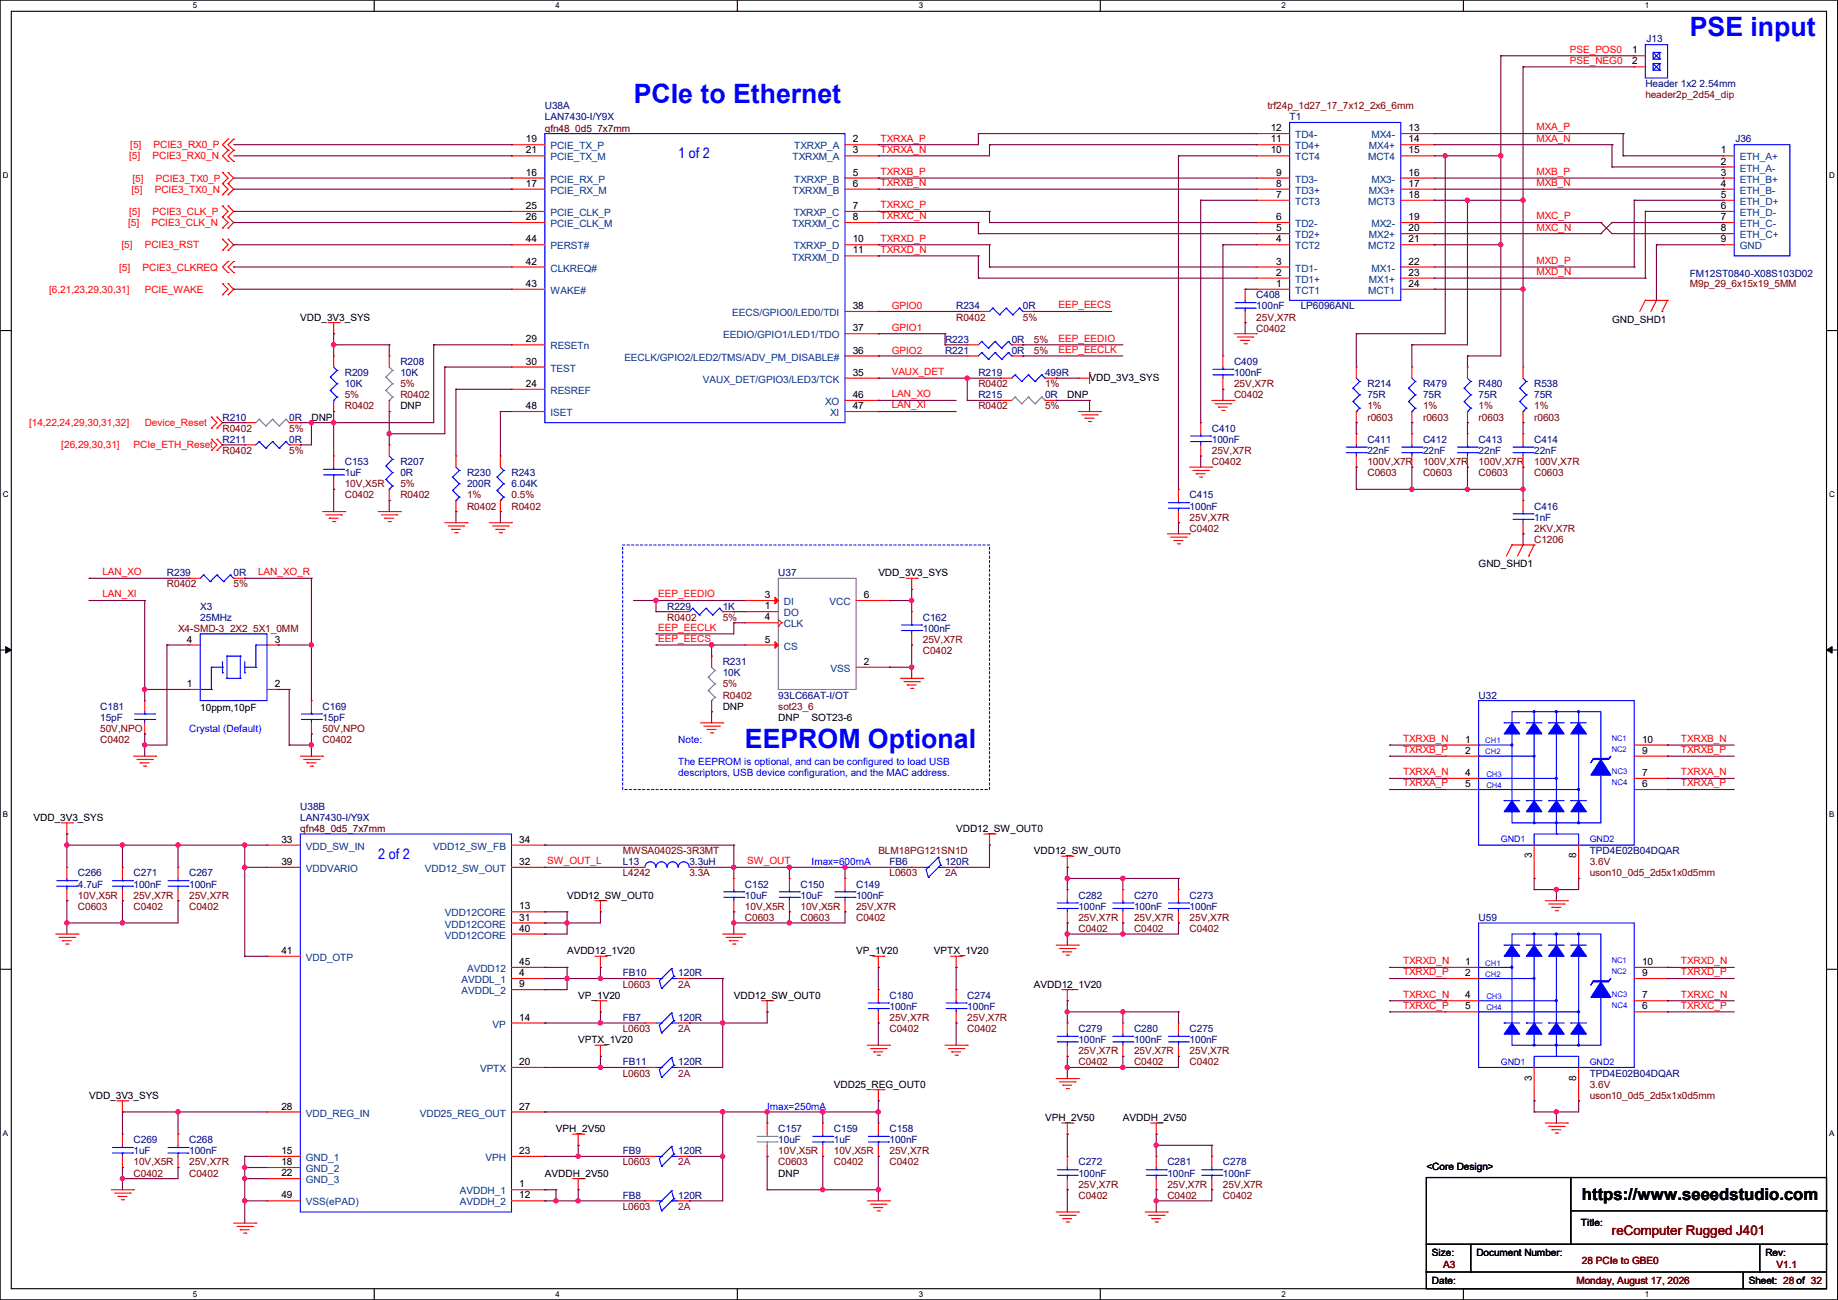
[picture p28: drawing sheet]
<svg xmlns="http://www.w3.org/2000/svg" width="420mm" height="297mm" viewBox="0 0 420 297" stroke-linecap="round" stroke-linejoin="round" font-family="sans-serif">
<defs><g id="words">
<g font-size="6.1" fill="#00f">
<text x="386.1" y="8.3">PSE input</text>
<text x="144.8" y="23.5">PCIe to Ethernet</text>
<text x="170.2" y="170.8">EEPROM Optional</text>
</g>
<text font-size="3.8" x="361.5" y="274.1">https://www.seeedstudio.com</text>
<g font-size="3.3" fill="#00f">
<text x="155" y="36.2">1 of 2</text>
<text x="86.4" y="196.2">2 of 2</text>
</g>
<text font-size="3" fill="#800000" x="368.3" y="282.2">reComputer Rugged J401</text>
<g font-size="2.3" fill="#000080">
<text x="376.2" y="9.5">J13</text>
<text x="376" y="19.9">Header 1x2 2.54mm</text>
<text x="124.5" y="25">U38A</text>
<text x="124.5" y="27.5">LAN7430-I/Y9X</text>
<text x="294.7" y="27.5">T1</text>
<text x="396.5" y="32.3">J36</text>
<text x="386.1" y="63.3">FM12ST0840-X08S103D02</text>
<text x="218.5" y="70.7">R234</text>
<text x="233.7" y="70.7">0R</text>
<text x="287.1" y="68.2">C408</text>
<text x="287.1" y="70.7">100nF</text>
<text x="297.2" y="70.7">LP6096ANL</text>
<text x="91.5" y="83.4">R208</text>
<text x="215.9" y="78.3">R223</text>
<text x="215.9" y="80.9">R221</text>
<text x="231.2" y="78.3">0R</text>
<text x="231.2" y="80.9">0R</text>
<text x="282" y="83.4">C409</text>
<text x="78.8" y="85.9">R209</text>
<text x="78.8" y="88.5">10K</text>
<text x="91.5" y="85.9">10K</text>
<text x="223.6" y="85.9">R219</text>
<text x="238.8" y="85.9">499R</text>
<text x="282" y="85.9">100nF</text>
<text x="312.5" y="88.5">R214</text>
<text x="325.2" y="88.5">R479</text>
<text x="337.9" y="88.5">R480</text>
<text x="350.6" y="88.5">R538</text>
<text x="223.6" y="91">R215</text>
<text x="238.8" y="91">0R</text>
<text x="312.5" y="91">75R</text>
<text x="325.2" y="91">75R</text>
<text x="337.9" y="91">75R</text>
<text x="350.6" y="91">75R</text>
<text x="50.8" y="96.1">R210</text>
<text x="50.8" y="101.2">R211</text>
<text x="66.1" y="96.1">0R</text>
<text x="66.1" y="101.2">0R</text>
<text x="276.9" y="98.6">C410</text>
<text x="276.9" y="101.2">100nF</text>
<text x="312.5" y="101.2">C411</text>
<text x="325.2" y="101.2">C412</text>
<text x="337.9" y="101.2">C413</text>
<text x="350.6" y="101.2">C414</text>
<text x="78.8" y="106.3">C153</text>
<text x="91.5" y="106.3">R207</text>
<text x="312.5" y="103.7">22nF</text>
<text x="325.2" y="103.7">22nF</text>
<text x="337.9" y="103.7">22nF</text>
<text x="350.6" y="103.7">22nF</text>
<text x="78.8" y="108.8">1uF</text>
<text x="91.5" y="108.8">0R</text>
<text x="106.7" y="108.8">R230</text>
<text x="106.7" y="111.3">200R</text>
<text x="116.9" y="108.8">R243</text>
<text x="116.9" y="111.3">6.04K</text>
<text x="271.8" y="113.9">C415</text>
<text x="271.8" y="116.4">100nF</text>
<text x="350.6" y="116.4">C416</text>
<text x="350.6" y="119">1nF</text>
<text x="38.1" y="131.7">R239</text>
<text x="53.4" y="131.7">0R</text>
<text x="177.8" y="131.7">U37</text>
<text x="45.8" y="139.3">X3</text>
<text x="45.8" y="141.8">25MHz</text>
<text x="152.4" y="139.3">R229</text>
<text x="165.2" y="139.3">1K</text>
<text x="210.9" y="141.8">C162</text>
<text x="210.9" y="144.4">100nF</text>
<text x="165.1" y="152">R231</text>
<text x="165.1" y="154.5">10K</text>
<text x="177.8" y="159.6">93LC66AT-I/OT</text>
<text x="337.9" y="159.6">U32</text>
<text x="22.9" y="162.1">C181</text>
<text x="22.9" y="164.7">15pF</text>
<text x="73.7" y="162.1">C169</text>
<text x="73.7" y="164.7">15pF</text>
<text x="68.6" y="185">U38B</text>
<text x="68.6" y="187.5">LAN7430-I/Y9X</text>
<text x="142.3" y="197.7">L13</text>
<text x="157.5" y="197.7">3.3uH</text>
<text x="203.2" y="197.7">FB6</text>
<text x="216" y="197.7">120R</text>
<text x="363.3" y="195.2">TPD4E02B04DQAR</text>
<text x="17.8" y="200.2">C266</text>
<text x="17.8" y="202.8">4.7uF</text>
<text x="30.5" y="200.2">C271</text>
<text x="30.5" y="202.8">100nF</text>
<text x="43.2" y="200.2">C267</text>
<text x="43.2" y="202.8">100nF</text>
<text x="170.2" y="202.8">C152</text>
<text x="182.9" y="202.8">C150</text>
<text x="195.6" y="202.8">C149</text>
<text x="170.2" y="205.3">10uF</text>
<text x="182.9" y="205.3">10uF</text>
<text x="195.6" y="205.3">100nF</text>
<text x="246.4" y="205.3">C282</text>
<text x="246.4" y="207.9">100nF</text>
<text x="259.1" y="205.3">C270</text>
<text x="259.1" y="207.9">100nF</text>
<text x="271.8" y="205.3">C273</text>
<text x="271.8" y="207.9">100nF</text>
<text x="337.9" y="210.4">U59</text>
<text x="142.3" y="223.1">FB10</text>
<text x="155" y="223.1">120R</text>
<text x="142.3" y="233.3">FB7</text>
<text x="155" y="233.3">120R</text>
<text x="203.2" y="228.2">C180</text>
<text x="203.2" y="230.7">100nF</text>
<text x="221" y="228.2">C274</text>
<text x="221" y="230.7">100nF</text>
<text x="246.4" y="235.8">C279</text>
<text x="246.4" y="238.3">100nF</text>
<text x="259.1" y="235.8">C280</text>
<text x="259.1" y="238.3">100nF</text>
<text x="271.8" y="235.8">C275</text>
<text x="271.8" y="238.3">100nF</text>
<text x="142.3" y="243.4">FB11</text>
<text x="155" y="243.4">120R</text>
<text x="363.3" y="246">TPD4E02B04DQAR</text>
<text x="30.5" y="261.2">C269</text>
<text x="30.5" y="263.7">1uF</text>
<text x="43.2" y="261.2">C268</text>
<text x="43.2" y="263.7">100nF</text>
<text x="142.3" y="263.7">FB9</text>
<text x="155" y="263.7">120R</text>
<text x="177.8" y="258.7">C157</text>
<text x="177.8" y="261.2">10uF</text>
<text x="190.5" y="258.7">C159</text>
<text x="190.5" y="261.2">1uF</text>
<text x="203.2" y="258.7">C158</text>
<text x="203.2" y="261.2">100nF</text>
<text x="246.4" y="266.3">C272</text>
<text x="246.4" y="268.8">100nF</text>
<text x="266.7" y="266.3">C281</text>
<text x="266.7" y="268.8">100nF</text>
<text x="279.4" y="266.3">C278</text>
<text x="279.4" y="268.8">100nF</text>
<text x="142.3" y="273.9">FB8</text>
<text x="155" y="273.9">120R</text>
</g>
<g font-size="2.3" fill="#f00">
<text x="358.7" y="14.6">PSE_NEG0</text>
<text x="358.7" y="12">PSE_POS0</text>
<text x="351.1" y="29.8">MXA_P</text>
<text x="29.8" y="33.9">[5]</text>
<text x="35.1" y="33.9">PCIE3_RX0_P</text>
<text x="201.2" y="32.3">TXRXA_P</text>
<text x="201.2" y="34.9">TXRXA_N</text>
<text x="351.1" y="32.3">MXA_N</text>
<text x="29.5" y="36.4">[5]</text>
<text x="30.3" y="41.5">[5]</text>
<text x="34.8" y="36.4">PCIE3_RX0_N</text>
<text x="35.6" y="41.5">PCIE3_TX0_P</text>
<text x="201.2" y="40">TXRXB_P</text>
<text x="351.1" y="40">MXB_P</text>
<text x="30" y="44">[5]</text>
<text x="35.3" y="44">PCIE3_TX0_N</text>
<text x="201.2" y="42.5">TXRXB_N</text>
<text x="201.2" y="47.6">TXRXC_P</text>
<text x="351.1" y="42.5">MXB_N</text>
<text x="29.3" y="51.6">[5]</text>
<text x="29.5" y="49.1">[5]</text>
<text x="34.6" y="51.6">PCIE3_CLK_N</text>
<text x="34.8" y="49.1">PCIE3_CLK_P</text>
<text x="201.2" y="50.1">TXRXC_N</text>
<text x="351.1" y="50.1">MXC_P</text>
<text x="351.1" y="52.7">MXC_N</text>
<text x="27.7" y="56.7">[5]</text>
<text x="33.1" y="56.7">PCIE3_RST</text>
<text x="201.2" y="55.2">TXRXD_P</text>
<text x="201.2" y="57.7">TXRXD_N</text>
<text x="27.2" y="61.8">[5]</text>
<text x="32.6" y="61.8">PCIE3_CLKREQ</text>
<text x="351.1" y="60.3">MXD_P</text>
<text x="351.1" y="62.8">MXD_N</text>
<text x="11.2" y="66.9">[6,21,23,29,30,31]</text>
<text x="33.1" y="66.9">PCIE_WAKE</text>
<text x="203.8" y="70.7">GPIO0</text>
<text x="241.9" y="70.4">EEP_EECS</text>
<text x="203.8" y="75.7">GPIO1</text>
<text x="203.8" y="80.8">GPIO2</text>
<text x="241.9" y="78.1">EEP_EEDIO</text>
<text x="241.9" y="80.6">EEP_EECLK</text>
<text x="203.8" y="85.7">VAUX_DET</text>
<text x="203.8" y="90.8">LAN_XO</text>
<text x="203.8" y="93.3">LAN_XI</text>
<text x="6.6" y="97.4">[14,22,24,29,30,31,32]</text>
<text x="33.1" y="97.4">Device_Reset</text>
<text x="14" y="102.4">[26,29,30,31]</text>
<text x="30.5" y="102.4">PCIe_ETH_Reset</text>
<text x="23.4" y="131.4">LAN_XO</text>
<text x="59" y="131.4">LAN_XO_R</text>
<text x="23.4" y="136.5">LAN_XI</text>
<text x="150.4" y="136.5">EEP_EEDIO</text>
<text x="150.4" y="144.1">EEP_EECLK</text>
<text x="150.4" y="146.6">EEP_EECS</text>
<text x="320.6" y="169.5">TXRXB_N</text>
<text x="320.6" y="172">TXRXB_P</text>
<text x="384.1" y="169.5">TXRXB_N</text>
<text x="384.1" y="172">TXRXB_P</text>
<text x="320.6" y="177.1">TXRXA_N</text>
<text x="320.6" y="179.7">TXRXA_P</text>
<text x="384.1" y="177.1">TXRXA_N</text>
<text x="384.1" y="179.7">TXRXA_P</text>
<text x="125" y="197.4">SW_OUT_L</text>
<text x="170.7" y="197.4">SW_OUT</text>
<text x="320.6" y="220.3">TXRXD_N</text>
<text x="384.1" y="220.3">TXRXD_N</text>
<text x="320.6" y="222.8">TXRXD_P</text>
<text x="320.6" y="227.9">TXRXC_N</text>
<text x="384.1" y="222.8">TXRXD_P</text>
<text x="384.1" y="227.9">TXRXC_N</text>
<text x="320.6" y="230.5">TXRXC_P</text>
<text x="384.1" y="230.5">TXRXC_P</text>
</g>
<g font-size="2.3">
<text x="372.9" y="12.2">1</text>
<text x="372.9" y="14.7">2</text>
<text x="290.4" y="30">12</text>
<text x="321.9" y="30">13</text>
<text x="120.2" y="32.5">19</text>
<text x="120.2" y="35.1">21</text>
<text x="194.9" y="32.5">2</text>
<text x="194.9" y="35.1">3</text>
<text x="290.4" y="35.1">10</text>
<text x="290.4" y="32.5">11</text>
<text x="321.9" y="35.1">15</text>
<text x="321.9" y="32.5">14</text>
<text x="393.2" y="35.1">1</text>
<text x="120.2" y="40.1">16</text>
<text x="194.9" y="40.1">5</text>
<text x="291.6" y="40.1">9</text>
<text x="321.9" y="40.1">16</text>
<text x="393.2" y="37.6">2</text>
<text x="393.2" y="40.1">3</text>
<text x="120.2" y="47.8">25</text>
<text x="120.2" y="42.7">17</text>
<text x="194.9" y="42.7">6</text>
<text x="194.9" y="47.8">7</text>
<text x="291.6" y="45.2">7</text>
<text x="291.6" y="42.7">8</text>
<text x="321.9" y="45.2">18</text>
<text x="321.9" y="42.7">17</text>
<text x="393.2" y="42.7">4</text>
<text x="393.2" y="45.2">5</text>
<text x="393.2" y="47.8">6</text>
<text x="120.2" y="50.3">26</text>
<text x="194.9" y="50.3">8</text>
<text x="291.6" y="52.8">5</text>
<text x="291.6" y="50.3">6</text>
<text x="321.9" y="52.8">20</text>
<text x="321.9" y="50.3">19</text>
<text x="393.2" y="50.3">7</text>
<text x="393.2" y="52.8">8</text>
<text x="120.2" y="55.4">44</text>
<text x="194.9" y="57.9">11</text>
<text x="194.9" y="55.4">10</text>
<text x="291.6" y="55.4">4</text>
<text x="321.9" y="55.4">21</text>
<text x="393.2" y="55.4">9</text>
<text x="120.2" y="60.5">42</text>
<text x="120.2" y="65.5">43</text>
<text x="291.6" y="65.5">1</text>
<text x="291.6" y="63">2</text>
<text x="291.6" y="60.5">3</text>
<text x="321.9" y="65.5">24</text>
<text x="321.9" y="63">23</text>
<text x="321.9" y="60.5">22</text>
<text x="194.9" y="70.6">38</text>
<text x="68.6" y="73.2">VDD_3V3_SYS</text>
<text x="194.9" y="75.7">37</text>
<text x="368.3" y="73.7">GND_SHD1</text>
<text x="120.2" y="78.2">29</text>
<text x="120.2" y="83.3">30</text>
<text x="194.9" y="80.8">36</text>
<text x="120.2" y="88.4">24</text>
<text x="194.9" y="85.9">35</text>
<text x="249" y="87">VDD_3V3_SYS</text>
<text x="91.5" y="93.6">DNP</text>
<text x="120.2" y="93.5">48</text>
<text x="194.9" y="93.5">47</text>
<text x="194.9" y="90.9">46</text>
<text x="243.9" y="91">DNP</text>
<text x="71.2" y="96.1">DNP</text>
<text x="200.7" y="131.7">VDD_3V3_SYS</text>
<text x="337.9" y="129.6">GND_SHD1</text>
<text x="174.8" y="136.7">3</text>
<text x="197.4" y="136.7">6</text>
<text x="174.8" y="141.7">4</text>
<text x="174.8" y="139.2">1</text>
<text x="42.7" y="146.8">4</text>
<text x="62.8" y="146.8">3</text>
<text x="174.8" y="146.8">5</text>
<text x="197.4" y="151.9">2</text>
<text x="42.7" y="157">1</text>
<text x="62.8" y="157">2</text>
<text x="45.8" y="162.4">10ppm,10pF</text>
<text x="165.1" y="162.1">DNP</text>
<text x="177.8" y="164.7">DNP</text>
<text x="185.5" y="164.7">SOT23-6</text>
<text x="334.8" y="169.7">1</text>
<text x="334.8" y="172.2">2</text>
<text x="375.2" y="172.2">9</text>
<text x="375.2" y="169.7">10</text>
<text x="334.8" y="177.3">4</text>
<text x="334.8" y="179.8">5</text>
<text x="375.2" y="179.8">6</text>
<text x="375.2" y="177.3">7</text>
<text x="7.7" y="187.5">VDD_3V3_SYS</text>
<text x="218.5" y="190.1">VDD12_SW_OUT0</text>
<text x="64.3" y="197.6">39</text>
<text x="64.3" y="192.5">33</text>
<text x="118.7" y="197.6">32</text>
<text x="118.7" y="192.5">34</text>
<text x="236.3" y="195.2">VDD12_SW_OUT0</text>
<text x="350" y="196.1" transform="rotate(-90 350 196.1)">3</text>
<text x="360.2" y="196.1" transform="rotate(-90 360.2 196.1)">8</text>
<text x="118.7" y="207.8">13</text>
<text x="129.6" y="205.3">VDD12_SW_OUT0</text>
<text x="118.7" y="210.3">31</text>
<text x="118.7" y="212.9">40</text>
<text x="64.3" y="217.9">41</text>
<text x="118.7" y="220.5">45</text>
<text x="129.6" y="218">AVDD12_1V20</text>
<text x="195.6" y="218">VP_1V20</text>
<text x="213.4" y="218">VPTX_1V20</text>
<text x="334.8" y="220.5">1</text>
<text x="375.2" y="220.5">10</text>
<text x="118.7" y="223">4</text>
<text x="118.7" y="225.5">9</text>
<text x="236.3" y="225.6">AVDD12_1V20</text>
<text x="334.8" y="223">2</text>
<text x="375.2" y="223">9</text>
<text x="118.7" y="233.2">14</text>
<text x="132.1" y="228.2">VP_1V20</text>
<text x="167.7" y="228.2">VDD12_SW_OUT0</text>
<text x="334.8" y="228.1">4</text>
<text x="334.8" y="230.6">5</text>
<text x="375.2" y="230.6">6</text>
<text x="375.2" y="228.1">7</text>
<text x="132.1" y="238.3">VPTX_1V20</text>
<text x="118.7" y="243.3">20</text>
<text x="20.4" y="251">VDD_3V3_SYS</text>
<text x="190.5" y="248.5">VDD25_REG_OUT0</text>
<text x="350" y="246.9" transform="rotate(-90 350 246.9)">3</text>
<text x="360.2" y="246.9" transform="rotate(-90 360.2 246.9)">8</text>
<text x="64.3" y="253.5">28</text>
<text x="118.7" y="253.5">27</text>
<text x="238.8" y="256.1">VPH_2V50</text>
<text x="256.6" y="256.1">AVDDH_2V50</text>
<text x="64.3" y="263.7">15</text>
<text x="118.7" y="263.7">23</text>
<text x="127" y="258.7">VPH_2V50</text>
<text x="64.3" y="268.7">22</text>
<text x="64.3" y="266.2">18</text>
<text x="124.5" y="268.8">AVDDH_2V50</text>
<text x="177.8" y="268.8">DNP</text>
<text x="325.9" y="267.3">&lt;Core Design&gt;</text>
<text x="64.3" y="273.8">49</text>
<text x="118.7" y="271.3">1</text>
<text x="118.7" y="273.8">12</text>
<text x="361.2" y="280">Title:</text>
<text x="327.2" y="286.8">Size:</text>
<text x="337.3" y="286.8">Document Number:</text>
<text x="403.4" y="286.8">Rev:</text>
<text x="327.2" y="293.5">Date:</text>
<text x="399.6" y="293.5">Sheet: 28 of 32</text>
</g>
<g font-size="2.3" fill="#800000">
<text x="376" y="22.4">header2p_2d54_dip</text>
<text x="289.6" y="25">trf24p_1d27_17_7x12_2x6_6mm</text>
<text x="386.1" y="65.6">M9p_29_6x15x19_5MM</text>
<text x="218.5" y="73.2">R0402</text>
<text x="233.7" y="73.2">5%</text>
<text x="287.1" y="75.8">C0402</text>
<text x="287.1" y="73.2">25V,X7R</text>
<text x="236.3" y="78.3">5%</text>
<text x="236.3" y="80.9">5%</text>
<text x="91.5" y="88.5">5%</text>
<text x="223.6" y="88.5">R0402</text>
<text x="238.8" y="88.5">1%</text>
<text x="282" y="88.5">25V,X7R</text>
<text x="78.8" y="91">5%</text>
<text x="78.8" y="93.6">R0402</text>
<text x="91.5" y="91">R0402</text>
<text x="223.6" y="93.6">R0402</text>
<text x="238.8" y="93.6">5%</text>
<text x="282" y="91">C0402</text>
<text x="312.5" y="93.6">1%</text>
<text x="325.2" y="93.6">1%</text>
<text x="337.9" y="93.6">1%</text>
<text x="350.6" y="93.6">1%</text>
<text x="50.8" y="98.6">R0402</text>
<text x="66.1" y="98.6">5%</text>
<text x="312.5" y="96.1">r0603</text>
<text x="325.2" y="96.1">r0603</text>
<text x="337.9" y="96.1">r0603</text>
<text x="350.6" y="96.1">r0603</text>
<text x="50.8" y="103.7">R0402</text>
<text x="66.1" y="103.7">5%</text>
<text x="276.9" y="106.3">C0402</text>
<text x="276.9" y="103.7">25V,X7R</text>
<text x="312.5" y="106.3">100V,X7R</text>
<text x="325.2" y="106.3">100V,X7R</text>
<text x="337.9" y="106.3">100V,X7R</text>
<text x="350.6" y="106.3">100V,X7R</text>
<text x="78.8" y="113.9">C0402</text>
<text x="78.8" y="111.3">10V,X5R</text>
<text x="91.5" y="111.3">5%</text>
<text x="91.5" y="113.9">R0402</text>
<text x="106.7" y="113.9">1%</text>
<text x="116.9" y="113.9">0.5%</text>
<text x="312.5" y="108.8">C0603</text>
<text x="325.2" y="108.8">C0603</text>
<text x="337.9" y="108.8">C0603</text>
<text x="350.6" y="108.8">C0603</text>
<text x="106.7" y="116.4">R0402</text>
<text x="116.9" y="116.4">R0402</text>
<text x="271.8" y="119">25V,X7R</text>
<text x="271.8" y="121.5">C0402</text>
<text x="350.6" y="124">C1206</text>
<text x="350.6" y="121.5">2KV,X7R</text>
<text x="38.1" y="134.2">R0402</text>
<text x="53.4" y="134.2">5%</text>
<text x="152.4" y="141.8">R0402</text>
<text x="165.1" y="141.8">5%</text>
<text x="40.7" y="144.4">X4-SMD-3_2X2_5X1_0MM</text>
<text x="210.9" y="149.4">C0402</text>
<text x="210.9" y="146.9">25V,X7R</text>
<text x="165.1" y="157.1">5%</text>
<text x="165.1" y="159.6">R0402</text>
<text x="22.9" y="167.2">50V,NPO</text>
<text x="73.7" y="167.2">50V,NPO</text>
<text x="177.8" y="162.1">sot23_6</text>
<text x="22.9" y="169.8">C0402</text>
<text x="73.7" y="169.8">C0402</text>
<text x="142.3" y="195.2">MWSA0402S-3R3MT</text>
<text x="200.7" y="195.2">BLM18PG121SN1D</text>
<text x="363.3" y="197.7">3.6V</text>
<text x="142.3" y="200.2">L4242</text>
<text x="157.5" y="200.2">3.3A</text>
<text x="203.2" y="200.2">L0603</text>
<text x="363.3" y="200.2">uson10_0d5_2d5x1x0d5mm</text>
<text x="17.8" y="207.9">C0603</text>
<text x="17.8" y="205.3">10V,X5R</text>
<text x="30.5" y="207.9">C0402</text>
<text x="30.5" y="205.3">25V,X7R</text>
<text x="43.2" y="207.9">C0402</text>
<text x="43.2" y="205.3">25V,X7R</text>
<text x="170.2" y="207.9">10V,X5R</text>
<text x="182.9" y="207.9">10V,X5R</text>
<text x="195.6" y="207.9">25V,X7R</text>
<text x="170.2" y="210.4">C0603</text>
<text x="182.9" y="210.4">C0603</text>
<text x="195.6" y="210.4">C0402</text>
<text x="246.4" y="212.9">C0402</text>
<text x="246.4" y="210.4">25V,X7R</text>
<text x="259.1" y="212.9">C0402</text>
<text x="259.1" y="210.4">25V,X7R</text>
<text x="271.8" y="212.9">C0402</text>
<text x="271.8" y="210.4">25V,X7R</text>
<text x="142.3" y="225.6">L0603</text>
<text x="203.2" y="233.3">25V,X7R</text>
<text x="221" y="233.3">25V,X7R</text>
<text x="142.3" y="235.8">L0603</text>
<text x="203.2" y="235.8">C0402</text>
<text x="221" y="235.8">C0402</text>
<text x="142.3" y="246">L0603</text>
<text x="246.4" y="243.4">C0402</text>
<text x="246.4" y="240.9">25V,X7R</text>
<text x="259.1" y="243.4">C0402</text>
<text x="259.1" y="240.9">25V,X7R</text>
<text x="271.8" y="243.4">C0402</text>
<text x="271.8" y="240.9">25V,X7R</text>
<text x="363.3" y="251">uson10_0d5_2d5x1x0d5mm</text>
<text x="363.3" y="248.5">3.6V</text>
<text x="177.8" y="263.7">10V,X5R</text>
<text x="190.5" y="263.7">10V,X5R</text>
<text x="203.2" y="263.7">25V,X7R</text>
<text x="30.5" y="268.8">C0402</text>
<text x="30.5" y="266.3">10V,X5R</text>
<text x="43.2" y="268.8">C0402</text>
<text x="43.2" y="266.3">25V,X7R</text>
<text x="142.3" y="266.3">L0603</text>
<text x="177.8" y="266.3">C0603</text>
<text x="190.5" y="266.3">C0402</text>
<text x="203.2" y="266.3">C0402</text>
<text x="246.4" y="273.9">C0402</text>
<text x="246.4" y="271.4">25V,X7R</text>
<text x="266.7" y="273.9">C0402</text>
<text x="266.7" y="271.4">25V,X7R</text>
<text x="279.4" y="273.9">C0402</text>
<text x="279.4" y="271.4">25V,X7R</text>
<text x="142.3" y="276.4">L0603</text>
<text x="329.7" y="289.6">A3</text>
<text x="360.2" y="293.5">Monday, August 17, 2026</text>
<text x="361.5" y="288.9">28 PCIe to GBE0</text>
<text x="405.9" y="289.6">V1.1</text>
</g>
<g font-size="2.3" fill="#400000">
<text x="124.5" y="30.1">qfn48_0d5_7x7mm</text>
<text x="68.6" y="190.1">qfn48_0d5_7x7mm</text>
</g>
<g font-size="2.3" fill="#004080">
<text x="125.8" y="34.1">PCIE_TX_P</text>
<text x="181.5" y="34.1">TXRXP_A</text>
<text x="296" y="34.1">TD4+</text>
<text x="296" y="31.6">TD4-</text>
<text x="312.8" y="34.1">MX4+</text>
<text x="313.4" y="31.6">MX4-</text>
<text x="125.8" y="36.7">PCIE_TX_M</text>
<text x="125.8" y="41.7">PCIE_RX_P</text>
<text x="181.1" y="36.7">TXRXM_A</text>
<text x="181.5" y="41.7">TXRXP_B</text>
<text x="296" y="41.7">TD3-</text>
<text x="296" y="36.7">TCT4</text>
<text x="312.6" y="36.7">MCT4</text>
<text x="313.4" y="41.7">MX3-</text>
<text x="397.6" y="39.2">ETH_A-</text>
<text x="397.6" y="36.7">ETH_A+</text>
<text x="397.6" y="41.7">ETH_B+</text>
<text x="125.8" y="44.3">PCIE_RX_M</text>
<text x="181.1" y="44.3">TXRXM_B</text>
<text x="296" y="46.8">TCT3</text>
<text x="296" y="44.3">TD3+</text>
<text x="312.6" y="46.8">MCT3</text>
<text x="312.8" y="44.3">MX3+</text>
<text x="397.6" y="44.3">ETH_B-</text>
<text x="397.6" y="46.8">ETH_D+</text>
<text x="125.8" y="49.4">PCIE_CLK_P</text>
<text x="125.8" y="51.9">PCIE_CLK_M</text>
<text x="181" y="51.9">TXRXM_C</text>
<text x="181.4" y="49.4">TXRXP_C</text>
<text x="296" y="51.9">TD2-</text>
<text x="313.4" y="51.9">MX2-</text>
<text x="397.6" y="49.4">ETH_D-</text>
<text x="397.6" y="51.9">ETH_C-</text>
<text x="125.8" y="57">PERST#</text>
<text x="181" y="59.5">TXRXM_D</text>
<text x="181.4" y="57">TXRXP_D</text>
<text x="296" y="57">TCT2</text>
<text x="296" y="54.4">TD2+</text>
<text x="312.6" y="57">MCT2</text>
<text x="312.8" y="54.4">MX2+</text>
<text x="397.6" y="54.4">ETH_C+</text>
<text x="397.6" y="57">GND</text>
<text x="125.8" y="62.1">CLKREQ#</text>
<text x="296" y="64.6">TD1+</text>
<text x="296" y="62.1">TD1-</text>
<text x="312.8" y="64.6">MX1+</text>
<text x="313.4" y="62.1">MX1-</text>
<text x="125.8" y="67.1">WAKE#</text>
<text x="296" y="67.1">TCT1</text>
<text x="312.6" y="67.1">MCT1</text>
<text x="165.3" y="77.3">EEDIO/GPIO1/LED1/TDO</text>
<text x="167.3" y="72.2">EECS/GPIO0/LED0/TDI</text>
<text x="125.8" y="79.8">RESETn</text>
<text x="142.7" y="82.4">EECLK/GPIO2/LED2/TMS/ADV_PM_DISABLE#</text>
<text x="125.8" y="84.9">TEST</text>
<text x="160.6" y="87.5">VAUX_DET/GPIO3/LED3/TCK</text>
<text x="125.8" y="90">RESREF</text>
<text x="125.8" y="95.1">ISET</text>
<text x="188.6" y="92.5">XO</text>
<text x="189.7" y="95.1">XI</text>
<text x="179.1" y="143.3">CLK</text>
<text x="179.1" y="138.3">DI</text>
<text x="179.1" y="140.8">DO</text>
<text x="189.5" y="138.3">VCC</text>
<text x="179.1" y="148.4">CS</text>
<text x="189.8" y="153.5">VSS</text>
<text x="69.9" y="194.1">VDD_SW_IN</text>
<text x="99" y="194.1">VDD12_SW_FB</text>
<text x="69.9" y="199.2">VDDVARIO</text>
<text x="97.1" y="199.2">VDD12_SW_OUT</text>
<text x="101.6" y="209.4">VDD12CORE</text>
<text x="101.6" y="211.9">VDD12CORE</text>
<text x="101.6" y="214.5">VDD12CORE</text>
<text x="69.9" y="219.5">VDD_OTP</text>
<text x="105.5" y="224.6">AVDDL_1</text>
<text x="105.5" y="227.2">AVDDL_2</text>
<text x="106.7" y="222.1">AVDD12</text>
<text x="112.6" y="234.8">VP</text>
<text x="109.7" y="244.9">VPTX</text>
<text x="69.9" y="255.1">VDD_REG_IN</text>
<text x="95.9" y="255.1">VDD25_REG_OUT</text>
<text x="69.9" y="267.8">GND_2</text>
<text x="69.9" y="265.3">GND_1</text>
<text x="110.9" y="265.3">VPH</text>
<text x="69.9" y="275.4">VSS(ePAD)</text>
<text x="69.9" y="270.3">GND_3</text>
<text x="105.1" y="272.9">AVDDH_1</text>
<text x="105.1" y="275.4">AVDDH_2</text>
</g>
<g font-size="2.3" fill="#00f">
<text x="43.2" y="167.2">Crystal (Default)</text>
<text x="155" y="169.8">Note:</text>
<text x="155" y="174.8">The EEPROM is optional, and can be configured to load USB</text>
<text x="155" y="177.2">descriptors, USB device configuration, and the MAC address.</text>
<text x="185.5" y="197.7">Imax=600mA</text>
<text x="175.3" y="253.6">Imax=250mA</text>
</g>
<g font-size="2.3" fill="#800040">
<text x="215.9" y="200.2">2A</text>
<text x="155" y="225.6">2A</text>
<text x="155" y="235.8">2A</text>
<text x="155" y="246">2A</text>
<text x="155" y="266.3">2A</text>
<text x="155" y="276.4">2A</text>
</g>
<g font-size="2" fill="#00f">
<text x="342.9" y="192.4">GND1</text>
<text x="363.3" y="192.4">GND2</text>
<text x="342.9" y="243.2">GND1</text>
<text x="363.3" y="243.2">GND2</text>
</g>
<g font-size="1.8">
<text x="44" y="1.9">5</text>
<text x="127" y="1.9">4</text>
<text x="209.9" y="1.9">3</text>
<text x="292.9" y="1.9">2</text>
<text x="375.8" y="1.9">1</text>
<text x=".7" y="40.6">D</text>
<text x="418" y="40.6">D</text>
<text x=".7" y="113.6">C</text>
<text x="418" y="113.6">C</text>
<text x=".7" y="186.6">B</text>
<text x="418" y="186.6">B</text>
<text x=".7" y="259.5">A</text>
<text x="418" y="259.5">A</text>
<text x="44" y="296.3">5</text>
<text x="127" y="296.3">4</text>
<text x="209.9" y="296.3">3</text>
<text x="292.9" y="296.3">2</text>
<text x="375.8" y="296.3">1</text>
</g>
<g font-size="1.8" fill="#00f">
<text x="339.4" y="169.8">CH1</text>
<text x="339.4" y="172.3">CH2</text>
<text x="368.3" y="169.3">NC1</text>
<text x="368.3" y="171.8">NC2</text>
<text x="339.6" y="180">CH4</text>
<text x="339.6" y="177.4">CH3</text>
<text x="368.3" y="176.9">NC3</text>
<text x="368.3" y="179.5">NC4</text>
<text x="339.4" y="220.6">CH1</text>
<text x="368.3" y="220.1">NC1</text>
<text x="339.4" y="223.1">CH2</text>
<text x="368.3" y="222.6">NC2</text>
<text x="368.3" y="227.7">NC3</text>
<text x="339.6" y="230.8">CH4</text>
<text x="339.6" y="228.2">CH3</text>
<text x="368.3" y="230.3">NC4</text>
</g>
</g></defs>
<path d="M0 0h419.9v297h-419.9zM2.6 2.6h414.8v291.8h-414.8z" fill="none" stroke="#000" stroke-width=".25"/>
<g fill="#fff">
<path d="M44 .3h1v2h-1z"/>
<path d="M44 294.7h1v2h-1z"/>
</g>
<path d="M85.5 0v2.6M85.5 294.4v2.6" fill="none" stroke="#000" stroke-width=".25"/>
<g fill="#fff">
<path d="M127 .3h.9v2h-.9z"/>
<path d="M127 294.7h.9v2h-.9z"/>
</g>
<path d="M168.5 0v2.6M168.5 294.4v2.6" fill="none" stroke="#000" stroke-width=".25"/>
<g fill="#fff">
<path d="M209.9 .3h1v2h-1z"/>
<path d="M209.9 294.7h1v2h-1z"/>
</g>
<path d="M251.4 0v2.6M251.4 294.4v2.6" fill="none" stroke="#000" stroke-width=".25"/>
<g fill="#fff">
<path d="M292.9 .3h.9v2h-.9z"/>
<path d="M292.9 294.7h.9v2h-.9z"/>
</g>
<path d="M334.4 0v2.6M334.4 294.4v2.6" fill="none" stroke="#000" stroke-width=".25"/>
<g fill="#fff">
<path d="M375.8 .3h1v2h-1z"/>
<path d="M375.8 294.7h1v2h-1z"/>
<path d="M.7 39h1.2v2h-1.2z"/>
<path d="M418 39h1.3v2h-1.3z"/>
<path d="M.7 112h1.2v2h-1.2z"/>
<path d="M418 112h1.3v2h-1.3z"/>
</g>
<path d="M0 75.5h2.6M417.4 75.5h2.5" fill="none" stroke="#000" stroke-width=".25"/>
<g fill="#fff">
<path d="M.7 185h1.2v1.9h-1.2z"/>
<path d="M418 185h1.2v1.9h-1.2z"/>
</g>
<path d="M0 148.5h2.6M417.4 148.5h2.5" fill="none" stroke="#000" stroke-width=".25"/>
<path d="M1.3 147.7l1.3 .8-1.3 .7zM417.4 148.5l1.2-.8v1.5z" fill="#000" stroke="#000" stroke-width=".23"/>
<g fill="#fff">
<path d="M.7 257.9h1.2v2h-1.2z"/>
<path d="M418 257.9h1.2v2h-1.2z"/>
</g>
<g fill="none" stroke="#000" stroke-width=".25">
<path d="M0 221.4h2.6M417.4 221.4h2.5M325.9 269h91.5v25.4h-91.5zM358.9 269h.1M358.9 269v15.3M358.9 276.6h58.5M417.4 276.6h.1M325.9 290.6h.1M325.9 290.6h91.5M325.9 284.3h91.5M336.1 290.6h.1M336.1 284.3v6.3"/>
<path d="M398.3 294.4h.1M398.3 290.6v3.8M402.1 290.6h.1M402.1 284.3v6.3M417.4 284.3h.1"/>
</g>
<path d="M142.3 124.5h83.8v55.9h-83.8z" fill="none" stroke="#00f" stroke-width=".25" stroke-dasharray=".5 .5"/>
<g fill="none" stroke="#f00" stroke-width=".25">
<path d="M373.4 12.7h.1M373.4 15.3h.1M373.4 12.7h2.6M373.4 15.3h2.6M50.8 39.4h.1M50.8 39.4l1.3 1.3-1.3 1.3M52.1 34.3h.1M52.1 36.9h.1M52.1 31.8h.1M52.1 39.4h.1M52.1 34.3l-1.3 1.3 1.3 1.3M52.1 31.8l-1.3 1.3 1.3 1.2"/>
<path d="M52.1 39.4l1.3 1.3-1.3 1.3M53.4 34.3h.1M53.4 36.9h.1M53.4 31.8h.1M53.4 34.3l-1.3 1.3 1.3 1.3M53.4 31.8l-1.3 1.3 1.3 1.2M116.9 33.1h.1M116.9 35.6h.1M116.9 35.6h7.6M116.9 33.1h7.6M193.1 35.6h7.6M193.1 33.1h7.6"/>
<path d="M200.7 33.1h.1M200.7 35.6h.1M287.1 35.6h.1M287.1 33.1h.1M287.1 30.5h.1M287.1 35.6h7.6M287.1 33.1h7.6M287.1 30.5h7.6M320.1 35.6h7.6M320.1 33.1h7.6M320.1 30.5h7.6M327.7 35.6h.1"/>
<path d="M327.7 33.1h.1M327.7 30.5h.1M393.7 38.1h.1M393.7 35.6h.1M393.7 35.6h2.6M393.7 38.1h2.6M50.8 54.7h.1M50.8 57.2h.1M50.8 52.1h.1M50.8 49.6h.1M50.8 47h.1M50.8 44.5h.1"/>
<path d="M50.8 42h.1M50.8 54.7l1.3 1.2-1.3 1.3M50.8 49.6l1.3 1.2-1.3 1.3M50.8 47l1.3 1.3-1.3 1.3M50.8 42l1.3 1.2-1.3 1.3M52.1 57.2h.1M52.1 54.7h.1M52.1 59.7h.1M52.1 49.6h.1M52.1 52.1h.1M52.1 47h.1M52.1 42h.1"/>
<path d="M52.1 44.5h.1M52.1 54.7l1.3 1.2-1.3 1.3M52.1 59.7l-1.3 1.3 1.3 1.3M52.1 49.6l1.3 1.2-1.3 1.3M52.1 47l1.3 1.3-1.3 1.3M52.1 42l1.3 1.2-1.3 1.3M53.4 59.7h.1M53.4 59.7l-1.3 1.3 1.3 1.3M116.9 55.9h.1M116.9 48.3h.1M116.9 50.8h.1M116.9 40.7h.1"/>
<path d="M116.9 43.2h.1M116.9 55.9h7.6M116.9 50.8h7.6M116.9 43.2h7.6M116.9 40.7h7.6M116.9 48.3h7.6M193.1 55.9h7.6M193.1 50.8h7.6M193.1 43.2h7.6M193.1 40.7h7.6M193.1 48.3h7.6M193.1 58.5h7.6"/>
<path d="M200.7 58.5h.1M200.7 55.9h.1M200.7 50.8h.1M200.7 40.7h.1M200.7 43.2h.1M200.7 48.3h.1M287.1 55.9h.1M287.1 53.4h.1M287.1 50.8h.1M287.1 45.8h.1M287.1 43.2h.1M287.1 40.7h.1"/>
<path d="M287.1 55.9h7.6M287.1 53.4h7.6M287.1 50.8h7.6M287.1 45.8h7.6M287.1 43.2h7.6M287.1 40.7h7.6M320.1 55.9h7.6M320.1 53.4h7.6M320.1 50.8h7.6M320.1 45.8h7.6M320.1 43.2h7.6M320.1 40.7h7.6"/>
<path d="M327.7 55.9h.1M327.7 53.4h.1M327.7 50.8h.1M327.7 45.8h.1M327.7 43.2h.1M327.7 40.7h.1M393.7 40.7h.1M393.7 43.2h.1M393.7 45.8h.1M393.7 48.3h.1M393.7 50.8h.1M393.7 53.4h.1"/>
<path d="M393.7 55.9h.1M393.7 55.9h2.6M393.7 53.4h2.6M393.7 50.8h2.6M393.7 45.8h2.6M393.7 43.2h2.6M393.7 40.7h2.6M393.7 48.3h2.6M50.8 67.4h.1M50.8 64.8h.1M50.8 64.8l1.3 1.3-1.3 1.3M52.1 64.8h.1"/>
<path d="M52.1 67.4h.1M52.1 62.3h.1M52.1 64.8l1.3 1.3-1.3 1.3M53.4 62.3h.1M75 73.7h2.5M76.2 76.2h.1M76.2 73.7v2.5M77.5 73.7h.1M116.9 78.8h.1M116.9 61h.1M116.9 66.1h.1M116.9 78.8h7.6"/>
<path d="M116.9 66.1h7.6M116.9 61h7.6M193.1 76.2h7.6M193.1 71.2h7.6M200.7 76.2h.1M200.7 71.2h.1M221 78.8h.1M221 78.8h2.6M223.6 71.2h.1M223.6 71.2h2.5M231.2 78.8h2.5M233.7 78.8h.1"/>
<path d="M233.7 71.2h2.6M236.3 71.2h.1M282 76.2h5.1M282.7 77h3.6M283.5 77.8h.1M283.5 77.8h2M284.3 78.5h.5M284.5 66.1h.1M284.5 73.7h.1M284.5 66.1v2.5M284.5 71.2v2.5M284.8 78.5h.1"/>
<path d="M286.3 77h.1M287.1 76.2h.1M287.1 66.1h.1M287.1 63.5h.1M287.1 61h.1M287.1 66.1h7.6M287.1 63.5h7.6M287.1 61h7.6M320.1 66.1h7.6M320.1 63.5h7.6M320.1 61h7.6M327.7 66.1h.1"/>
<path d="M327.7 63.5h.1M327.7 61h.1M376 68.6h.1M376 68.6l-1.3 2.6M376 68.6h5M378.5 68.6h.1M378.5 68.6l-1.3 2.6M379.8 71.2h.1M381 68.6h.1M381 68.6l-1.2 2.6M48.3 97.8h.1M48.3 95.3h.1"/>
<path d="M48.3 95.3l1.3 1.3-1.3 1.2M49.6 95.3h.1M49.6 97.8h.1M49.6 95.3l1.2 1.3-1.2 1.2M55.9 96.6h.1M55.9 96.6h2.6M66.1 96.6h2.5M68.6 96.6h.1M76.2 81.3h.1M76.2 94h.1M76.2 81.3v2.6M76.2 91.5v2.5"/>
<path d="M88.9 81.3h.1M88.9 94h.1M88.9 81.3v2.6M88.9 91.5v2.5M116.9 83.9h.1M116.9 88.9h.1M116.9 94h.1M116.9 94h7.6M116.9 83.9h7.6M116.9 88.9h7.6M193.1 86.4h7.6M193.1 94h7.6"/>
<path d="M193.1 91.5h7.6M193.1 81.3h7.6M200.7 94h.1M200.7 91.5h.1M200.7 86.4h.1M200.7 81.3h.1M221 81.3h.1M221 81.3h2.6M228.6 86.4h.1M228.6 91.5h.1M228.6 86.4h2.6M228.6 91.5h2.6"/>
<path d="M231.2 81.3h2.5M233.7 81.3h.1M238.8 86.4h2.5M238.8 91.5h2.5M241.3 86.4h.1M241.3 91.5h.1M246.4 86.4h.1M246.4 86.4h2.6M246.4 94h5.1M247.2 94.8h3.5M247.9 95.5h.1M247.9 95.5h2.1"/>
<path d="M248.7 96.3h.5M249 85.1h.1M249 85.1v2.6M249.2 96.3h.1M250.7 94.8h.1M251.5 94h.1M274.4 96.6h.1M274.4 96.6v2.5M276.9 91.5h5.1M277.7 92.2h3.5M278.4 93h.1M278.4 93h2.1"/>
<path d="M279.2 93.8h.5M279.4 81.3h.1M279.4 88.9h.1M279.4 81.3v2.6M279.4 86.4v2.5M279.7 93.8h.1M281.2 92.2h.1M282 91.5h.1M309.9 83.9h.1M309.9 96.6h.1M309.9 99.1h.1M309.9 83.9v2.5"/>
<path d="M309.9 94v2.6M309.9 99.1v2.5M322.6 99.1h.1M322.6 83.9h.1M322.6 96.6h.1M322.6 83.9v2.5M322.6 94v2.6M322.6 99.1v2.5M335.3 99.1h.1M335.3 83.9h.1M335.3 96.6h.1M335.3 83.9v2.5"/>
<path d="M335.3 94v2.6M335.3 99.1v2.5M348 99.1h.1M348 83.9h.1M348 96.6h.1M348 83.9v2.5M348 94v2.6M348 99.1v2.5M48.3 102.9h.1M48.3 100.4h.1M48.3 100.4l1.3 1.2-1.3 1.3M49.6 100.4h.1"/>
<path d="M49.6 102.9h.1M49.6 100.4l1.2 1.2-1.2 1.3M55.9 101.6h.1M55.9 101.6h2.6M66.1 101.6h2.5M68.6 101.6h.1M73.7 116.9h5.1M74.5 117.6h3.5M75.2 118.4h.1M75.2 118.4h2.1M76 119.2h.5M76.2 104.2h.1"/>
<path d="M76.2 111.8h.1M76.2 104.2v2.5M76.2 109.3v2.5M76.5 119.2h.1M78 117.6h.1M78.8 116.9h.1M86.4 116.9h5.1M87.2 117.6h3.5M87.9 118.4h.1M87.9 118.4h2.1M88.7 119.2h.5M88.9 101.6h.1"/>
<path d="M88.9 114.3h.1M88.9 101.6v2.6M88.9 111.8v2.5M89.2 119.2h.1M90.7 117.6h.1M91.5 116.9h.1M101.6 119.4h5.1M104.2 104.2h.1M104.2 116.9h.1M104.2 104.2v2.5M104.2 114.3v2.6M106.7 119.4h.1"/>
<path d="M111.8 119.4h5.1M114.3 104.2h.1M114.3 116.9h.1M114.3 104.2v2.5M114.3 114.3v2.6M116.9 119.4h.1M269.3 111.8h.1M269.3 119.4h.1M269.3 111.8v2.5M269.3 116.9v2.5M271.8 106.7h5.1M272.6 107.5h3.5"/>
<path d="M273.3 108.2h.1M273.3 108.2h2.1M274.1 109h.5M274.4 104.2h.1M274.4 101.6v2.6M274.6 109h.1M276.1 107.5h.1M276.9 106.7h.1M309.9 106.7h.1M309.9 104.2v2.5M322.6 106.7h.1M322.6 104.2v2.5"/>
<path d="M335.3 106.7h.1M335.3 104.2v2.5M348 106.7h.1M348 114.3h.1M348 104.2v2.5M348 114.3v2.6M348 119.4v2.6M43.2 132.1h.1M43.2 132.1h2.6M53.4 132.1h2.5M55.9 132.1h.1M102.4 120.2h3.6"/>
<path d="M103.2 120.9h.1M103.2 120.9h2M103.9 121.7h.5M104.4 121.7h.1M106 120.2h.1M112.6 120.2h3.5M113.3 120.9h.1M113.3 120.9h2.1M114.1 121.7h.5M114.6 121.7h.1M116.1 120.2h.1M155 139.7h.1"/>
<path d="M155 139.7h2.5M165.1 139.7h2.6M167.7 139.7h.1M170.2 137.2h.1M170.2 139.7h.1M170.2 139.7h7.6M170.2 137.2h7.6M195.6 137.2h7.6M203.2 137.2h.1M207.1 132.1h2.5M208.3 134.7h.1M208.3 139.7h.1"/>
<path d="M208.3 132.1v2.6M208.3 139.7v2.6M209.6 132.1h.1M266.7 122h5.1M267.5 122.7h3.6M268.3 123.5h.1M268.3 123.5h2M269 124.2h.5M269.5 124.2h.1M271.1 122.7h.1M271.8 122h.1M345.5 124.5h.1"/>
<path d="M345.5 124.5l-1.3 2.5M345.5 124.5h5.1M348 124.5h.1M348 122h.1M348 124.5l-1.2 2.5M349.3 127h.1M350.6 124.5h.1M350.6 124.5l-1.3 2.5M43.2 157.5h.1M43.2 147.4h.1M43.2 157.5h2.6M43.2 147.4h2.6"/>
<path d="M61 157.5h2.5M61 147.4h2.5M63.5 147.4h.1M63.5 157.5h.1M162.6 149.9h.1M162.6 149.9v2.5M170.2 147.4h.1M170.2 142.3h.1M170.2 147.4h7.6M170.2 142.3h7.6M177.8 143h.1M177.8 141.5l.8 .8"/>
<path d="M178.6 142.3h.1M178.6 142.3l-.8 .7M195.6 152.4h7.6M203.2 152.4h.1M205.8 155h5.1M206.5 155.7h3.6M207.3 156.5h.1M207.3 156.5h2M208.1 157.3h.5M208.3 147.4h.1M208.3 144.8v2.6M208.6 157.3h.1"/>
<path d="M210.1 155.7h.1M210.9 155h.1M30.5 172.8h5.1M31.3 173.5h3.5M32 174.3h.1M32 174.3h2.1M32.8 175h.5M33.1 160.1h.1M33.1 167.7h.1M33.1 160.1v2.5M33.1 165.1v2.6M33.3 175h.1"/>
<path d="M34.8 173.5h.1M35.6 172.8h.1M68.6 172.8h5.1M69.4 173.5h3.5M70.1 174.3h.1M70.1 174.3h2.1M70.9 175h.5M71.2 160.1h.1M71.2 167.7h.1M71.2 160.1v2.5M71.2 165.1v2.6M71.4 175h.1"/>
<path d="M72.9 173.5h.1M73.7 172.8h.1M160.1 165.1h5M160.8 165.9h3.6M161.6 166.7h.1M161.6 166.7h2M162.3 167.4h.6M162.6 162.6h.1M162.6 160.1v2.5M162.9 167.4h.1M164.4 165.9h.1M165.1 165.1h.1"/>
<path d="M330.2 170.2h.1M330.2 172.8h.1M330.2 177.8h.1M330.2 172.8h7.7M330.2 170.2h7.7M330.2 177.8h7.7M373.4 172.8h7.6M373.4 170.2h7.6M373.4 177.8h7.6M381 177.8h.1M381 172.8h.1M381 170.2h.1"/>
<path d="M14 188h2.6M15.3 190.5h.1M15.3 198.2h.1M15.3 188v2.5M15.3 198.2v2.5M16.6 188h.1M28 198.2h.1M28 198.2v2.5M40.7 198.2h.1M40.7 198.2v2.5M61 198.2h.1M61 193.1h.1"/>
<path d="M61 198.2h7.6M61 193.1h7.6M116.9 198.2h7.6M116.9 193.1h7.6M124.5 198.2h.1M124.5 193.1h.1M144.8 198.2h.1M144.8 198.2h2.6M157.5 198.2h2.6M160.1 198.2h.1M208.3 198.2h.1M208.3 198.2h2.6"/>
<path d="M215.9 198.2h2.6M218.5 198.2h.1M224.8 190.5h2.6M226.1 193.1h.1M226.1 190.5v2.6M227.4 190.5h.1M242.6 195.6h2.6M243.9 198.2h.1M243.9 195.6v2.6M245.2 195.6h.1M330.2 180.4h.1M330.2 180.4h7.7"/>
<path d="M350.6 193.1v7.6M360.7 193.1v7.6M373.4 180.4h7.6M381 180.4h.1M12.7 213.4h5.1M13.5 214.2h3.6M14.3 214.9h.1M14.3 214.9h2M15 215.7h.5M15.3 205.8h.1M15.3 203.2v2.6M15.5 215.7h.1"/>
<path d="M17.1 214.2h.1M17.8 213.4h.1M28 205.8h.1M28 203.2v2.6M40.7 205.8h.1M40.7 203.2v2.6M61 218.5h.1M61 218.5h7.6M116.9 213.4h7.6M116.9 208.3h7.6M116.9 210.9h7.6M124.5 208.3h.1"/>
<path d="M124.5 210.9h.1M124.5 213.4h.1M135.9 218.5h2.6M135.9 205.8h2.6M137.2 208.3h.1M137.2 205.8v2.5M137.2 218.5v2.5M138.5 218.5h.1M138.5 205.8h.1M165.1 213.4h5.1M165.9 214.2h3.6M166.7 214.9h.1"/>
<path d="M166.7 214.9h2M167.4 215.7h.5M167.7 200.7h.1M167.7 208.3h.1M167.7 200.7v2.5M167.7 205.8v2.5M167.9 215.7h.1M169.5 214.2h.1M170.2 213.4h.1M180.4 200.7h.1M180.4 208.3h.1M180.4 200.7v2.5"/>
<path d="M180.4 205.8v2.5M193.1 200.7h.1M193.1 208.3h.1M193.1 200.7v2.5M193.1 205.8v2.5M199.4 218.5h2.6M200.7 218.5v2.5M202 218.5h.1M217.2 218.5h2.6M218.5 218.5v2.5M219.8 218.5h.1M241.3 215.9h5.1"/>
<path d="M242.1 216.7h3.6M242.9 217.5h.1M242.9 217.5h2M243.6 218.2h.5M243.9 203.2h.1M243.9 210.9h.1M243.9 203.2v2.6M243.9 208.3v2.6M244.1 218.2h.1M245.7 216.7h.1M246.4 215.9h.1M256.6 203.2h.1"/>
<path d="M256.6 210.9h.1M256.6 203.2v2.6M256.6 208.3v2.6M269.3 203.2h.1M269.3 210.9h.1M269.3 203.2v2.6M269.3 208.3v2.6M350.6 200.7h.1M353.1 205.8h5.1M353.9 206.5h3.5M354.6 207.3h.1M354.6 207.3h2.1"/>
<path d="M355.4 208.1h.5M355.9 208.1h.1M357.4 206.5h.1M358.2 205.8h.1M360.7 200.7h.1M116.9 226.1h7.6M116.9 221h7.6M116.9 223.6h7.6M116.9 233.7h7.6M124.5 233.7h.1M124.5 223.6h.1M124.5 221h.1"/>
<path d="M124.5 226.1h.1M135.9 228.6h2.6M135.9 238.8h2.6M137.2 221h.1M137.2 231.2h.1M137.2 228.6v2.6M137.2 238.8v2.5M138.5 228.6h.1M138.5 238.8h.1M147.4 223.6h.1M147.4 233.7h.1M147.4 223.6h2.5"/>
<path d="M147.4 233.7h2.5M155 223.6h2.5M155 233.7h2.5M157.5 223.6h.1M157.5 233.7h.1M174 228.6h2.6M175.3 231.2h.1M175.3 228.6v2.6M176.6 228.6h.1M198.2 238.8h5M198.9 239.6h3.6M200.7 221h.1"/>
<path d="M200.7 226.1h.1M200.7 233.7h.1M200.7 226.1v2.5M200.7 231.2v2.5M202.5 239.6h.1M203.2 238.8h.1M215.9 238.8h5.1M216.7 239.6h3.6M218.5 221h.1M218.5 226.1h.1M218.5 233.7h.1M218.5 226.1v2.5"/>
<path d="M218.5 231.2v2.5M220.3 239.6h.1M221 238.8h.1M242.6 226.1h2.6M243.9 228.6h.1M243.9 233.7h.1M243.9 226.1v2.5M243.9 233.7v2.6M243.9 238.8v2.5M245.2 226.1h.1M256.6 233.7h.1M256.6 233.7v2.6"/>
<path d="M256.6 238.8v2.5M269.3 233.7h.1M269.3 233.7v2.6M269.3 238.8v2.5M330.2 221h.1M330.2 223.6h.1M330.2 228.6h.1M330.2 231.2h.1M330.2 228.6h7.7M330.2 221h7.7M330.2 223.6h7.7M330.2 231.2h7.7"/>
<path d="M373.4 228.6h7.6M373.4 221h7.6M373.4 223.6h7.6M373.4 231.2h7.6M381 231.2h.1M381 228.6h.1M381 223.6h.1M381 221h.1M26.7 251.5h2.6M28 254h.1M28 259.1h.1M28 251.5v2.5"/>
<path d="M28 259.1v2.6M29.3 251.5h.1M40.7 259.1h.1M40.7 259.1v2.6M61 254h.1M61 254h7.6M116.9 243.9h7.6M116.9 254h7.6M124.5 243.9h.1M124.5 254h.1M130.9 259.1h2.5M132.1 259.1v2.6"/>
<path d="M133.4 259.1h.1M137.2 241.3h.1M147.4 243.9h.1M147.4 243.9h2.5M155 243.9h2.5M157.5 243.9h.1M175.3 256.6h.1M175.3 256.6v2.5M188 256.6h.1M188 256.6v2.5M199.4 249h2.6M199.7 240.3h.1"/>
<path d="M199.7 240.3h2M200.4 241.1h.6M200.7 251.5h.1M200.7 256.6h.1M200.7 249v2.5M200.7 256.6v2.5M201 241.1h.1M202 249h.1M217.5 240.3h.1M217.5 240.3h2M218.2 241.1h.5M218.7 241.1h.1"/>
<path d="M241.3 246.4h5.1M242.1 247.2h3.6M242.6 256.6h2.6M242.9 247.9h.1M242.9 247.9h2M243.6 248.7h.5M243.9 259.1h.1M243.9 241.3h.1M243.9 256.6v2.5M244.1 248.7h.1M245.2 256.6h.1M245.7 247.2h.1"/>
<path d="M246.4 246.4h.1M256.6 241.3h.1M262.9 256.6h2.6M264.2 259.1h.1M264.2 256.6v2.5M265.5 256.6h.1M269.3 241.3h.1M350.6 251.5h.1M350.6 243.9v7.6M353.1 256.6h5.1M353.9 257.3h3.5M354.6 258.1h.1"/>
<path d="M354.6 258.1h2.1M355.4 258.9h.5M355.9 258.9h.1M357.4 257.3h.1M358.2 256.6h.1M360.7 251.5h.1M360.7 243.9v7.6M25.4 271.8h5.1M26.2 272.6h3.6M27 273.3h.1M27 273.3h2M27.7 274.1h.5"/>
<path d="M28 266.7h.1M28 264.2v2.5M28.2 274.1h.1M29.8 272.6h.1M30.5 271.8h.1M40.7 266.7h.1M40.7 264.2v2.5M53.4 279.4h5.1M58.5 279.4h.1M61 274.4h.1M61 269.3h.1M61 266.7h.1"/>
<path d="M61 264.2h.1M61 269.3h7.6M61 274.4h7.6M61 264.2h7.6M61 266.7h7.6M116.9 271.8h7.6M116.9 274.4h7.6M116.9 264.2h7.6M124.5 264.2h.1M124.5 271.8h.1M124.5 274.4h.1M130.9 269.3h2.5"/>
<path d="M132.1 261.7h.1M132.1 271.8h.1M132.1 269.3v2.5M133.4 269.3h.1M147.4 274.4h.1M147.4 264.2h.1M147.4 274.4h2.5M147.4 264.2h2.5M155 274.4h2.5M155 264.2h2.5M157.5 274.4h.1M157.5 264.2h.1"/>
<path d="M175.3 264.2h.1M175.3 261.7v2.5M188 264.2h.1M188 261.7v2.5M198.2 274.4h5M198.9 275.1h3.6M199.7 275.9h.1M199.7 275.9h2M200.4 276.6h.6M200.7 264.2h.1M200.7 261.7v2.5M201 276.6h.1"/>
<path d="M202.5 275.1h.1M203.2 274.4h.1M241.3 276.9h5.1M242.1 277.7h3.6M242.9 278.4h.1M242.9 278.4h2M243.6 279.2h.5M243.9 264.2h.1M243.9 271.8h.1M243.9 264.2v2.5M243.9 269.3v2.5M244.1 279.2h.1"/>
<path d="M245.7 277.7h.1M246.4 276.9h.1M261.7 276.9h5M262.4 277.7h3.6M263.2 278.4h.1M263.2 278.4h2M263.9 279.2h.6M264.2 264.2h.1M264.2 271.8h.1M264.2 264.2v2.5M264.2 269.3v2.5M264.5 279.2h.1"/>
<path d="M266 277.7h.1M266.7 276.9h.1M276.9 264.2h.1M276.9 271.8h.1M276.9 264.2v2.5M276.9 269.3v2.5M54.1 280.2h3.6M54.9 281h.1M54.9 281h2M55.7 281.7h.5M56.2 281.7h.1M57.7 280.2h.1"/>
</g>
<g fill="none" stroke="#00f" stroke-width=".25">
<path d="M376 10.2h5v7.6h-5zM377.7 12h1.6v1.5h-1.6zM377.7 14.5h1.6v1.5h-1.6zM377.7 12l1.6 1.5M377.7 14.5l1.6 1.5M379.3 12h.1M379.3 13.5h.1M379.3 14.5h.1M379.3 16h.1M379.3 12l-1.6 1.5M379.3 14.5l-1.6 1.5M124.5 30.5h68.6v66.1h-68.6z"/>
<path d="M294.7 28h25.4v40.6h-25.4zM396.3 33.1h12.7v25.4h-12.7zM224.3 78h.1M224.3 78l-.7 .8M224.3 78l1.5 1.5M225.8 79.5h.1M226.9 70.4h.1M226.9 70.4l-.8 .8M226.9 70.4l1.5 1.5M227.4 78h.1M227.4 78l-1.6 1.5M227.4 78l1.5 1.5"/>
<path d="M228.4 71.9h.1M228.9 79.5h.1M229.9 70.4h.1M229.9 70.4l-1.5 1.5M229.9 70.4l1.5 1.5M230.4 78h.1M230.4 78l-1.5 1.5M230.4 78l.8 .8M231.2 78.8h.1M231.4 71.9h.1M233 70.4h.1M233 70.4l-1.6 1.5"/>
<path d="M233 70.4l.7 .8M233.7 71.2h.1M282.2 69.1h4.6M282.2 70.4h4.6M284.5 70.4h.1M284.5 69.1h.1M284.5 68.6v.5M284.5 70.4v.8M286.8 69.1h.1M286.8 70.4h.1M75.5 86.1h.1M75.5 89.2h.1"/>
<path d="M75.5 86.1l1.5 1.6M75.5 89.2l1.5 1.5M76.2 91.5h.1M76.2 83.9l.8 .7M77 84.6h.1M77 87.7h.1M77 90.7h.1M77 84.6l-1.5 1.5M77 87.7l-1.5 1.5M77 90.7l-.8 .8M224.3 80.6h.1M224.3 80.6l-.7 .7"/>
<path d="M224.3 80.6l1.5 1.5M225.8 82.1h.1M227.4 80.6h.1M227.4 80.6l-1.6 1.5M227.4 80.6l1.5 1.5M228.9 82.1h.1M230.4 80.6h.1M230.4 80.6l-1.5 1.5M230.4 80.6l.8 .7M231.2 81.3h.1M231.9 85.6h.1M231.9 85.6l-.7 .8"/>
<path d="M231.9 85.6l1.6 1.6M233.5 87.2h.1M235 85.6h.1M235 85.6l1.5 1.6M235 85.6l-1.5 1.6M236.5 87.2h.1M238 85.6h.1M238 85.6l.8 .8M238 85.6l-1.5 1.6M238.8 86.4h.1M272.1 99.6h4.5M274.4 99.6h.1"/>
<path d="M274.4 99.1v.5M276.6 99.6h.1M277.2 84.4h4.5M277.2 85.6h4.5M279.4 85.6h.1M279.4 84.4h.1M279.4 83.9v.5M279.4 85.6v.8M281.7 84.4h.1M281.7 85.6h.1M309.2 88.7h.1M309.2 91.7h.1"/>
<path d="M309.2 88.7l1.5 1.5M309.2 91.7l1.5 1.6M309.9 94h.1M309.9 86.4l.8 .8M310.7 87.2h.1M310.7 90.2h.1M310.7 93.3h.1M310.7 87.2l-1.5 1.5M310.7 90.2l-1.5 1.5M310.7 93.3l-.8 .7M321.9 88.7h.1M321.9 91.7h.1"/>
<path d="M321.9 88.7l1.5 1.5M321.9 91.7l1.5 1.6M322.6 94h.1M322.6 86.4l.8 .8M323.4 87.2h.1M323.4 90.2h.1M323.4 93.3h.1M323.4 87.2l-1.5 1.5M323.4 90.2l-1.5 1.5M323.4 93.3l-.8 .7M334.6 88.7h.1M334.6 91.7h.1"/>
<path d="M334.6 88.7l1.5 1.5M334.6 91.7l1.5 1.6M335.3 94h.1M335.3 86.4l.8 .8M336.1 87.2h.1M336.1 90.2h.1M336.1 93.3h.1M336.1 87.2l-1.5 1.5M336.1 90.2l-1.5 1.5M336.1 93.3l-.8 .7M347.3 88.7h.1M347.3 91.7h.1"/>
<path d="M347.3 88.7l1.5 1.5M347.3 91.7l1.5 1.6M348 94h.1M348 86.4l.8 .8M348.8 87.2h.1M348.8 90.2h.1M348.8 93.3h.1M348.8 87.2l-1.5 1.5M348.8 90.2l-1.5 1.5M348.8 93.3l-.8 .7M59.2 100.9h.1M59.2 100.9l-.7 .7"/>
<path d="M59.2 100.9l1.5 1.5M60.7 102.4h.1M62.3 100.9h.1M62.3 100.9l-1.6 1.5M62.3 100.9l1.5 1.5M63.8 102.4h.1M65.3 100.9h.1M65.3 100.9l-1.5 1.5M65.3 100.9l.8 .7M66.1 101.6h.1M74 107.2h4.5M74 108.5h4.5"/>
<path d="M76.2 108.5h.1M76.2 107.2h.1M76.2 106.7v.5M76.2 108.5v.8M78.5 107.2h.1M78.5 108.5h.1M88.2 106.5h.1M88.2 109.5h.1M88.2 106.5l1.5 1.5M88.2 109.5l1.5 1.5M88.9 111.8h.1M88.9 104.2l.8 .7"/>
<path d="M89.7 104.9h.1M89.7 108h.1M89.7 111h.1M89.7 104.9l-1.5 1.6M89.7 108l-1.5 1.5M89.7 111l-.8 .8M103.4 109h.1M103.4 112.1h.1M103.4 109l1.5 1.5M103.4 112.1l1.5 1.5M104.2 114.3h.1M104.2 106.7l.7 .8"/>
<path d="M104.9 107.5h.1M104.9 110.5h.1M104.9 113.6h.1M104.9 107.5l-1.5 1.5M104.9 110.5l-1.5 1.6M104.9 113.6l-.7 .7M113.6 109h.1M113.6 112.1h.1M113.6 109l1.5 1.5M113.6 112.1l1.5 1.5M114.3 114.3h.1M114.3 106.7l.8 .8"/>
<path d="M115.1 107.5h.1M115.1 110.5h.1M115.1 113.6h.1M115.1 107.5l-1.5 1.5M115.1 110.5l-1.5 1.6M115.1 113.6l-.8 .7M267 114.9h4.6M267 116.1h4.6M269.3 116.1h.1M269.3 114.9h.1M269.3 114.3v.6M269.3 116.1v.8"/>
<path d="M271.6 114.9h.1M271.6 116.1h.1M272.1 100.9h4.5M274.4 100.9h.1M274.4 100.9v.7M276.6 100.9h.1M307.6 102.2h4.6M307.6 103.4h4.6M309.9 103.4h.1M309.9 102.2h.1M309.9 101.6v.6M309.9 103.4v.8"/>
<path d="M312.2 102.2h.1M312.2 103.4h.1M320.3 102.2h4.6M320.3 103.4h4.6M322.6 103.4h.1M322.6 102.2h.1M322.6 101.6v.6M322.6 103.4v.8M324.9 102.2h.1M324.9 103.4h.1M333 102.2h4.6M333 103.4h4.6"/>
<path d="M335.3 103.4h.1M335.3 102.2h.1M335.3 101.6v.6M335.3 103.4v.8M337.6 102.2h.1M337.6 103.4h.1M345.7 102.2h4.6M345.7 103.4h4.6M345.7 117.4h4.6M345.7 118.7h4.6M348 103.4h.1M348 102.2h.1"/>
<path d="M348 118.7h.1M348 117.4h.1M348 101.6v.6M348 103.4v.8M348 116.9v.5M348 118.7v.7M350.3 102.2h.1M350.3 103.4h.1M350.3 117.4h.1M350.3 118.7h.1M46.5 131.4h.1M46.5 131.4l-.7 .7"/>
<path d="M46.5 131.4l1.5 1.5M48 132.9h.1M49.6 131.4h.1M49.6 131.4l-1.6 1.5M49.6 131.4l1.5 1.5M51.1 132.9h.1M52.6 131.4h.1M52.6 131.4l-1.5 1.5M52.6 131.4l.8 .7M53.4 132.1h.1M158.3 139h.1M158.3 139l-.8 .7"/>
<path d="M158.3 139l1.5 1.5M161.3 139h.1M161.3 139l-1.5 1.5M161.3 139l1.6 1.5M164.4 139h.1M164.4 139l-1.5 1.5M164.4 139l.7 .7M165.1 139.7h.1M45.8 144.8h15.2v15.3h-15.2zM45.8 157.5h2.5M48.3 157.5h.1M48.3 152.4h.1"/>
<path d="M48.3 152.4h2.5M48.3 152.4v5.1M50.8 153.7h.1M50.8 152.4h.1M50.8 151.2v2.5M51.9 155h.1M51.9 149.9h.1M51.9 149.9v5.1M51.9 155h3M51.9 149.9h3M54.9 155h.1M54.9 149.9h.1"/>
<path d="M54.9 149.9v5.1M55.9 153.7h.1M55.9 151.2v2.5M55.9 152.4h2.6M58.5 152.4h.1M58.5 147.4h.1M58.5 147.4v5M58.5 147.4h2.5M61 147.4h.1M159.8 140.5h.1M162.9 140.5h.1M206 142.8h4.6"/>
<path d="M206 144.1h4.6M208.3 144.1h.1M208.3 142.8h.1M208.3 142.3v.5M208.3 144.1v.7M210.6 142.8h.1M210.6 144.1h.1M30.8 163.1h4.5M30.8 164.4h4.5M33.1 164.4h.1M33.1 163.1h.1M33.1 162.6v.5"/>
<path d="M33.1 164.4v.7M35.3 163.1h.1M35.3 164.4h.1M68.9 163.1h4.5M68.9 164.4h4.5M71.2 164.4h.1M71.2 163.1h.1M71.2 162.6v.5M71.2 164.4v.7M73.4 163.1h.1M73.4 164.4h.1M337.9 160.1h35.5v33h-35.5z"/>
<path d="M337.9 172.8h.1M337.9 170.2h.1M337.9 177.8h17.7M337.9 172.8h12.7M337.9 170.2h7.6M343.7 165.1h.1M343.7 165.1h3.6M345.5 162.6h20.3v25.4h-20.3zM348.8 165.1h.1M348.8 165.1h3.5M350.6 162.6v25.4M353.9 165.1h.1"/>
<path d="M353.9 165.1h3.5M355.6 162.6v27.9M358.9 165.1h.1M358.9 165.1h3.6M360.7 162.6v25.4M68.6 190.5h48.3v86.4h-48.3zM147.4 198.2a1.25 1.25 0 0 1 1.2-1.3 1.25 1.25 0 0 1 1.3 1.3M149.9 198.2a1.25 1.25 0 0 1 1.3-1.3 1.25 1.25 0 0 1 1.2 1.3M152.4 198.2a1.25 1.25 0 0 1 1.3-1.3 1.25 1.25 0 0 1 1.2 1.3M155 198.2a1.25 1.25 0 0 1 1.2-1.3 1.25 1.25 0 0 1 1.3 1.3M210.9 198.2h1.2M212.1 198.2h.1"/>
<path d="M214.4 195.9h.1M214.4 198.2h.1M214.4 195.9l-2.8 2.8 .5 1.7M214.4 198.2h1.5M214.4 195.9l.5 1.8M214.9 197.7h.1M214.9 197.7l-2.8 2.7M337.9 180.4h.1M337.9 180.4h22.8M343.7 182.9h.1M343.7 182.9h3.6M348.8 182.9h.1"/>
<path d="M348.8 182.9h3.5M350.6 188h.1M350.6 193.1v-2.6h10.1v2.6M353.9 182.9h.1M353.9 182.9h3.5M355.6 190.5h.1M358.9 182.9h.1M358.9 182.9h3.6M13 201.2h4.6M13 202.5h4.6M15.3 202.5h.1M15.3 201.2h.1"/>
<path d="M15.3 200.7v.5M15.3 202.5v.7M17.6 201.2h.1M17.6 202.5h.1M25.7 201.2h4.6M25.7 202.5h4.6M28 202.5h.1M28 201.2h.1M28 200.7v.5M28 202.5v.7M30.3 201.2h.1M30.3 202.5h.1"/>
<path d="M38.4 201.2h4.6M38.4 202.5h4.6M40.7 202.5h.1M40.7 201.2h.1M40.7 200.7v.5M40.7 202.5v.7M43 201.2h.1M43 202.5h.1M165.4 203.8h4.6M165.4 205h4.6M167.7 205h.1M167.7 203.8h.1"/>
<path d="M167.7 203.2v.6M167.7 205v.8M170 203.8h.1M170 205h.1M178.1 203.8h4.6M178.1 205h4.6M180.4 205h.1M180.4 203.8h.1M180.4 203.2v.6M180.4 205v.8M182.7 203.8h.1M182.7 205h.1"/>
<path d="M190.8 203.8h4.6M190.8 205h4.6M193.1 205h.1M193.1 203.8h.1M193.1 203.2v.6M193.1 205v.8M195.4 203.8h.1M195.4 205h.1M212.1 200.4h.1M241.6 206.3h4.6M241.6 207.6h4.6M243.9 207.6h.1"/>
<path d="M243.9 206.3h.1M243.9 205.8v.5M243.9 207.6v.7M246.2 206.3h.1M246.2 207.6h.1M254.3 206.3h4.6M254.3 207.6h4.6M256.6 207.6h.1M256.6 206.3h.1M256.6 205.8v.5M256.6 207.6v.7M258.9 206.3h.1"/>
<path d="M258.9 207.6h.1M267 206.3h4.6M267 207.6h4.6M269.3 207.6h.1M269.3 206.3h.1M269.3 205.8v.5M269.3 207.6v.7M271.6 206.3h.1M271.6 207.6h.1M337.9 210.9h35.5v33h-35.5zM343.7 215.9h.1M343.7 215.9h3.6"/>
<path d="M345.5 213.4h20.3v25.4h-20.3zM348.8 215.9h.1M348.8 215.9h3.5M350.6 213.4v25.4M353.9 215.9h.1M353.9 215.9h3.5M355.6 213.4v27.9M358.9 215.9h.1M358.9 215.9h3.6M360.7 213.4v25.4M149.9 223.6h1.3M149.9 233.7h1.3"/>
<path d="M151.2 225.8h.1M151.2 223.6h.1M151.2 236h.1M151.2 233.7h.1M153.5 221.3h.1M153.5 223.6h.1M153.5 231.4h.1M153.5 233.7h.1M153.5 223.6h1.5M153.5 233.7h1.5M153.5 221.3l-2.8 2.8 .5 1.7M153.5 221.3l.5 1.8"/>
<path d="M153.5 231.4l-2.8 2.8 .5 1.8M153.5 231.4l.5 1.8M154 223.1h.1M154 233.2h.1M154 223.1l-2.8 2.7M154 233.2l-2.8 2.8M198.4 229.2h4.6M198.4 230.4h4.6M200.7 230.4h.1M200.7 229.2h.1M200.7 228.6v.6M200.7 230.4v.8"/>
<path d="M203 229.2h.1M203 230.4h.1M216.2 229.2h4.6M216.2 230.4h4.6M218.5 230.4h.1M218.5 229.2h.1M218.5 228.6v.6M218.5 230.4v.8M220.8 229.2h.1M220.8 230.4h.1M241.6 236.8h4.6M241.6 238h4.6"/>
<path d="M243.9 238h.1M243.9 236.8h.1M243.9 236.3v.5M243.9 238v.8M246.2 236.8h.1M246.2 238h.1M254.3 236.8h4.6M254.3 238h4.6M256.6 238h.1M256.6 236.8h.1M256.6 236.3v.5M256.6 238v.8"/>
<path d="M258.9 236.8h.1M258.9 238h.1M267 236.8h4.6M267 238h4.6M269.3 238h.1M269.3 236.8h.1M269.3 236.3v.5M269.3 238v.8M271.6 236.8h.1M271.6 238h.1M337.9 223.6h.1M337.9 221h.1"/>
<path d="M337.9 231.2h.1M337.9 228.6h17.7M337.9 223.6h12.7M337.9 221h7.6M337.9 231.2h22.8M343.7 233.7h.1M343.7 233.7h3.6M348.8 233.7h.1M348.8 233.7h3.5M350.6 238.8h.1M353.9 233.7h.1M353.9 233.7h3.5"/>
<path d="M358.9 233.7h.1M358.9 233.7h3.6M149.9 243.9h1.3M151.2 246.2h.1M151.2 243.9h.1M153.5 241.6h.1M153.5 243.9h.1M153.5 241.6l-2.8 2.8 .5 1.8M153.5 243.9h1.5M153.5 241.6l.5 1.8M154 243.4h.1M154 243.4l-2.8 2.8"/>
<path d="M185.7 259.6h4.6M188 259.6h.1M188 259.1v.5M190.3 259.6h.1M198.4 259.6h4.6M200.7 259.6h.1M200.7 259.1v.5M203 259.6h.1M350.6 243.9v-2.6h10.1v2.6M355.6 241.3h.1M25.7 262.2h4.6M25.7 263.4h4.6"/>
<path d="M28 263.4h.1M28 262.2h.1M28 261.7v.5M28 263.4v.8M30.3 262.2h.1M30.3 263.4h.1M38.4 262.2h4.6M38.4 263.4h4.6M40.7 263.4h.1M40.7 262.2h.1M40.7 261.7v.5M40.7 263.4v.8"/>
<path d="M43 262.2h.1M43 263.4h.1M149.9 274.4h1.3M149.9 264.2h1.3M151.2 276.6h.1M151.2 274.4h.1M151.2 266.5h.1M151.2 264.2h.1M153.5 272.1h.1M153.5 274.4h.1M153.5 261.9h.1M153.5 264.2h.1"/>
<path d="M153.5 272.1l-2.8 2.8 .5 1.7M153.5 274.4h1.5M153.5 272.1l.5 1.8M153.5 261.9l-2.8 2.8 .5 1.8M153.5 264.2h1.5M153.5 261.9l.5 1.8M154 273.9h.1M154 263.7h.1M154 273.9l-2.8 2.7M154 263.7l-2.8 2.8M185.7 260.9h4.6M188 260.9h.1"/>
<path d="M188 260.9v.8M190.3 260.9h.1M198.4 260.9h4.6M200.7 260.9h.1M200.7 260.9v.8M203 260.9h.1M241.6 267.3h4.6M241.6 268.5h4.6M243.9 268.5h.1M243.9 267.3h.1M243.9 266.7v.6M243.9 268.5v.8"/>
<path d="M246.2 267.3h.1M246.2 268.5h.1M261.9 267.3h4.6M261.9 268.5h4.6M264.2 268.5h.1M264.2 267.3h.1M264.2 266.7v.6M264.2 268.5v.8M266.5 267.3h.1M266.5 268.5h.1M274.6 267.3h4.6M274.6 268.5h4.6"/>
<path d="M276.9 268.5h.1M276.9 267.3h.1M276.9 266.7v.6M276.9 268.5v.8M279.2 267.3h.1M279.2 268.5h.1"/>
</g>
<g fill="none" stroke="#808080" stroke-width=".25">
<path d="M59.2 95.8h.1M59.2 95.8l-.7 .8M59.2 95.8l1.5 1.5M60.7 97.3h.1M62.3 95.8h.1M62.3 95.8l-1.6 1.5M62.3 95.8l1.5 1.5M63.8 97.3h.1M65.3 95.8h.1M65.3 95.8l-1.5 1.5M65.3 95.8l.8 .8M66.1 96.6h.1"/>
<path d="M88.2 86.1h.1M88.2 89.2h.1M88.2 86.1l1.5 1.6M88.2 89.2l1.5 1.5M88.9 91.5h.1M88.9 83.9l.8 .7M89.7 84.6h.1M89.7 87.7h.1M89.7 90.7h.1M89.7 84.6l-1.5 1.5M89.7 87.7l-1.5 1.5M89.7 90.7l-.8 .8"/>
<path d="M231.9 90.7h.1M231.9 90.7l-.7 .8M231.9 90.7l1.6 1.5M233.5 92.2h.1M235 90.7h.1M235 90.7l-1.5 1.5M235 90.7l1.5 1.5M236.5 92.2h.1M238 90.7h.1M238 90.7l-1.5 1.5M238 90.7l.8 .8M238.8 91.5h.1"/>
<path d="M177.8 132.1h17.8v25.4h-17.8zM161.8 154.7h.1M161.8 157.8h.1M161.8 154.7l1.6 1.6M161.8 157.8l1.6 1.5M162.6 152.4l.8 .8M163.4 153.2h.1M163.4 156.3h.1M163.4 159.3h.1M163.4 153.2l-1.6 1.5M163.4 156.3l-1.6 1.5M163.4 159.3l-.8 .8"/>
<path d="M162.6 160.1h.1M173 259.6h4.6M175.3 259.6h.1M175.3 259.1v.5M177.6 259.6h.1M173 260.9h4.6M175.3 260.9h.1M175.3 260.9v.8M177.6 260.9h.1"/>
</g>
<g fill="#00f" stroke="#00f" stroke-width=".25">
<path d="M345.5 233.7l1.8 2.6h-3.6z" fill-rule="evenodd"/>
<path d="M360.7 233.7l1.8 2.6h-3.6z" fill-rule="evenodd"/>
<path d="M360.7 215.9l1.8 2.6h-3.6z" fill-rule="evenodd"/>
<path d="M345.5 215.9l1.8 2.6h-3.6z" fill-rule="evenodd"/>
<path d="M350.6 215.9l1.7 2.6h-3.5z" fill-rule="evenodd"/>
<path d="M350.6 233.7l1.7 2.6h-3.5z" fill-rule="evenodd"/>
<path d="M355.6 215.9l1.8 2.6h-3.5z" fill-rule="evenodd"/>
<path d="M355.6 233.7l1.8 2.6h-3.5z" fill-rule="evenodd"/>
<path d="M365.8 224.3l2.3 3.6h-4.6z" fill-rule="evenodd"/>
<path d="M364 224.1h3.6l.5-.5-.5 .7h-3.6l-.5 .8z" fill-rule="evenodd"/>
<path d="M345.5 182.9l1.8 2.6h-3.6z" fill-rule="evenodd"/>
<path d="M360.7 182.9l1.8 2.6h-3.6z" fill-rule="evenodd"/>
<path d="M360.7 165.1l1.8 2.6h-3.6z" fill-rule="evenodd"/>
<path d="M345.5 165.1l1.8 2.6h-3.6z" fill-rule="evenodd"/>
<path d="M350.6 165.1l1.7 2.6h-3.5z" fill-rule="evenodd"/>
<path d="M350.6 182.9l1.7 2.6h-3.5z" fill-rule="evenodd"/>
<path d="M355.6 165.1l1.8 2.6h-3.5z" fill-rule="evenodd"/>
<path d="M355.6 182.9l1.8 2.6h-3.5z" fill-rule="evenodd"/>
<path d="M365.8 173.5l2.3 3.6h-4.6z" fill-rule="evenodd"/>
<path d="M364 173.3h3.6l.5-.5-.5 .7h-3.6l-.5 .8z" fill-rule="evenodd"/>
<circle cx="360.7" cy="213.4" r=".23"/>
<circle cx="345.5" cy="221" r=".23"/>
<circle cx="360.7" cy="238.8" r=".23"/>
<circle cx="350.5" cy="223.5" r=".23"/>
<circle cx="355.6" cy="228.6" r=".23"/>
<circle cx="360.7" cy="231.2" r=".23"/>
<circle cx="355.6" cy="238.8" r=".23"/>
<circle cx="350.5" cy="238.8" r=".23"/>
<circle cx="355.6" cy="213.4" r=".23"/>
<circle cx="350.5" cy="213.4" r=".23"/>
<circle cx="360.7" cy="162.6" r=".23"/>
<circle cx="345.5" cy="170.2" r=".23"/>
<circle cx="360.7" cy="188" r=".23"/>
<circle cx="350.5" cy="172.7" r=".23"/>
<circle cx="355.6" cy="177.8" r=".23"/>
<circle cx="360.7" cy="180.4" r=".23"/>
<circle cx="355.6" cy="188" r=".23"/>
<circle cx="350.5" cy="188" r=".23"/>
<circle cx="355.6" cy="162.6" r=".23"/>
<circle cx="350.5" cy="162.6" r=".23"/>
</g>
<g fill="#f00" stroke="#f00" stroke-width=".25">
<path d="M177.1 146.6l.7 .8-.7 .7z"/>
<path d="M177.1 136.4l.7 .8-.7 .8z"/>
</g>
<g fill="none" stroke="#800040" stroke-width=".25">
<path d="M342.9 12.7h.1M342.9 12.7v68.6h-7.6M342.9 12.7h30.5M348 15.3h.1M348 15.3v68.6M348 15.3h25.4M53.4 33.1h63.5M53.4 35.6h63.5M116.9 33.1h.1M116.9 35.6h.1M200.7 33.1h.1M200.7 35.6h.1"/>
<path d="M223.6 30.5h.1M223.6 30.5v2.6h-22.9M223.6 30.5h63.5M226.1 33.1h.1M226.1 33.1h61M226.1 33.1v2.5h-25.4M269.3 35.6h.1M269.3 35.6h17.8M269.3 35.6v76.2M327.7 33.1h40.6M327.7 35.6h15.2M327.7 30.5h43.2"/>
<path d="M330.2 35.6h.1M330.2 35.6v40.6h-20.3M342.9 35.6h.1M368.3 33.1h.1M368.3 38.1h.1M368.3 33.1v5M368.3 38.1h25.4M370.9 30.5h.1M370.9 35.6h.1M370.9 35.6h22.8M370.9 30.5v5.1M53.4 48.3h.1"/>
<path d="M53.4 50.8h.1M53.4 55.9h.1M53.4 48.3h63.5M53.4 50.8h63.5M53.4 40.7h63.5M53.4 43.2h63.5M53.4 55.9h63.5M116.9 40.7h.1M116.9 43.2h.1M200.7 40.7h.1M200.7 43.2h.1M200.7 48.3h.1"/>
<path d="M200.7 50.8h.1M200.7 55.9h.1M200.7 58.5h.1M200.7 48.3h25.4M200.7 50.8h22.9M200.7 40.7h86.4M200.7 43.2h86.4M200.7 55.9h25.4M200.7 58.5h22.9M223.6 53.4h.1M223.6 50.8h.1M223.6 58.5h.1"/>
<path d="M223.6 53.4h63.5M223.6 50.8v2.6M223.6 58.5v5M226.1 50.8h.1M226.1 48.3h.1M226.1 55.9h.1M226.1 50.8h61M226.1 48.3v2.5M226.1 55.9v5.1M274.4 45.8h.1M274.4 45.8h12.7M274.4 45.8v50.8"/>
<path d="M279.4 55.9h.1M279.4 55.9h7.7M279.4 55.9v25.4M327.7 45.8h.1M327.7 55.9h.1M327.7 50.8h38.1M327.7 40.7h66M327.7 43.2h66M327.7 55.9h15.2M327.7 45.8h20.3M327.7 53.4h38.1M335.3 45.8h.1"/>
<path d="M335.3 45.8v33h-12.7M342.9 55.9h.1M348 45.8h.1M365.8 50.8h.1M365.8 53.4h.1M365.8 50.8l2.5 2.6h25.4M368.3 50.8h.1M368.3 50.8h25.4M368.3 50.8l-2.5 2.6M373.4 45.8h.1M373.4 45.8h20.3M373.4 45.8v15.2"/>
<path d="M376 48.3h.1M376 48.3h17.7M376 48.3v15.2M378.5 55.9h.1M378.5 55.9h15.2M378.5 55.9v12.7M393.7 40.7h.1M393.7 43.2h.1M393.7 53.4h.1M53.4 61h.1M53.4 66.1h.1M53.4 61h63.5"/>
<path d="M53.4 66.1h63.5M76.2 76.2h.1M76.2 78.8h.1M76.2 76.2v5.1M76.2 78.8h12.7M88.9 78.8h.1M88.9 78.8v2.5M99.1 78.8h.1M99.1 78.8h17.8M99.1 78.8v17.8h-30.5M200.7 76.2h.1M200.7 71.2h22.9"/>
<path d="M200.7 76.2h15.2M215.9 78.8h.1M215.9 76.2h.1M215.9 78.8h5.1M215.9 76.2v2.6M223.6 71.2h.1M223.6 63.5h.1M223.6 63.5h63.5M226.1 61h.1M226.1 61h61M233.7 78.8h.1M233.7 78.8h22.9"/>
<path d="M236.3 71.2h.1M236.3 71.2h17.7M284.5 66.1h.1M284.5 73.7h.1M284.5 66.1h2.6M284.5 73.7v2.5M309.9 76.2h.1M309.9 76.2v7.7M322.6 78.8h.1M322.6 78.8v5.1M327.7 66.1h.1M327.7 61h45.7"/>
<path d="M327.7 66.1h20.3M327.7 63.5h48.3M348 66.1h.1M373.4 61h.1M376 63.5h.1M50.8 96.6h.1M50.8 96.6h5.1M68.6 96.6h.1M71.2 96.6h.1M71.2 96.6v5h-2.6M76.2 94h.1M76.2 96.6h.1"/>
<path d="M76.2 94v10.2M88.9 94h.1M88.9 99.1h.1M88.9 94v7.6M101.6 83.9h.1M101.6 83.9h15.3M101.6 83.9v15.2h-12.7M104.2 88.9h.1M104.2 88.9v15.3M104.2 88.9h12.7M114.3 94h.1M114.3 94h2.6"/>
<path d="M114.3 94v10.2M200.7 91.5h.1M200.7 94h.1M200.7 81.3h.1M200.7 86.4h.1M200.7 91.5h17.8M200.7 94h17.8M200.7 81.3h20.3M200.7 86.4h27.9M221 91.5h.1M221 86.4h.1M221 91.5h7.6"/>
<path d="M221 86.4v5.1M233.7 81.3h.1M233.7 81.3h22.9M241.3 86.4h.1M241.3 91.5h.1M241.3 91.5h7.7M241.3 86.4h5.1M249 91.5h.1M249 91.5v2.5M279.4 88.9h.1M279.4 88.9v2.6M309.9 96.6h.1"/>
<path d="M309.9 96.6v2.5M322.6 96.6h.1M322.6 96.6v2.5M335.3 81.3h.1M335.3 96.6h.1M335.3 81.3v2.6M335.3 96.6v2.5M348 96.6h.1M348 96.6v2.5M50.8 101.6h.1M50.8 101.6h5.1M68.6 101.6h.1"/>
<path d="M76.2 111.8h.1M76.2 111.8v5.1M88.9 114.3h.1M88.9 114.3v2.6M104.2 116.9h.1M104.2 116.9v2.5M114.3 116.9h.1M114.3 116.9v2.5M269.3 119.4h.1M269.3 119.4v2.6M274.4 104.2h.1M274.4 104.2v2.5"/>
<path d="M309.9 106.7h.1M309.9 111.8h.1M309.9 106.7v5.1M309.9 111.8h38.1M322.6 106.7h.1M322.6 111.8h.1M322.6 106.7v5.1M335.3 106.7h.1M335.3 111.8h.1M335.3 106.7v5.1M348 106.7h.1M348 111.8h.1"/>
<path d="M348 106.7v7.6M20.4 132.1h.1M20.4 137.2h.1M20.4 132.1h22.8M20.4 137.2h12.7M33.1 137.2h.1M33.1 137.2v22.9M55.9 132.1h.1M55.9 132.1h15.3M71.2 132.1h.1M71.2 132.1v28M144.8 137.2h.1"/>
<path d="M144.8 137.2h25.4M149.9 137.2h.1M149.9 139.7h.1M149.9 139.7h5.1M149.9 137.2v2.5M167.7 139.7h.1M167.7 139.7h2.5M203.2 137.2h.1M203.2 137.2h5.1M208.3 134.7h.1M208.3 137.2h.1M208.3 134.7v5"/>
<path d="M348 122h.1M348 122v2.5M33.1 157.5h.1M33.1 157.5h10.1M38.1 147.4h.1M38.1 147.4v22.8h-5M38.1 147.4h5.1M63.5 147.4h.1M63.5 157.5h.1M63.5 147.4h7.7M63.5 157.5h2.6M66.1 157.5h.1"/>
<path d="M66.1 157.5v12.7M71.2 147.4h.1M149.9 144.8h.1M149.9 147.4h.1M149.9 147.4h20.3M162.6 147.4h.1M162.6 147.4v2.5M167.7 142.3h.1M167.7 142.3v2.5h-17.8M167.7 142.3h2.5M203.2 152.4h.1M203.2 152.4h5.1"/>
<path d="M208.3 147.4h.1M208.3 152.4h.1M208.3 147.4v7.6M33.1 167.7h.1M33.1 170.2h.1M33.1 167.7v5.1M66.1 170.2h.1M66.1 170.2h5.1M71.2 167.7h.1M71.2 170.2h.1M71.2 167.7v5.1M162.6 162.6h.1"/>
<path d="M162.6 162.6v2.5M317.5 170.2h.1M317.5 172.8h.1M317.5 177.8h.1M317.5 170.2h12.7M317.5 172.8h12.7M317.5 177.8h12.7M381 170.2h.1M381 172.8h.1M381 177.8h.1M381 170.2h15.3M381 172.8h15.3"/>
<path d="M381 177.8h15.3M15.3 193.1h.1M15.3 190.5h.1M15.3 193.1h45.7M15.3 190.5v7.7M28 193.1h.1M28 193.1v5.1M40.7 193.1h.1M40.7 193.1v5.1M55.9 193.1h.1M55.9 198.2h.1M55.9 198.2h5.1"/>
<path d="M55.9 193.1v25.4M124.5 198.2h.1M124.5 193.1h.1M124.5 193.1h43.2M124.5 198.2h20.3M160.1 198.2h.1M160.1 198.2h48.2M167.7 193.1h.1M167.7 198.2h.1M167.7 193.1v7.6M180.4 198.2h.1M180.4 198.2v2.5"/>
<path d="M193.1 198.2h.1M193.1 198.2v2.5M218.5 198.2h.1M226.1 193.1h.1M226.1 193.1v5.1h-7.6M243.9 198.2h.1M243.9 198.2v5M317.5 180.4h.1M317.5 180.4h12.7M381 180.4h.1M381 180.4h15.3M15.3 205.8h.1"/>
<path d="M15.3 210.9h.1M15.3 205.8v7.6M28 205.8h.1M28 210.9h.1M28 205.8v5.1M40.7 205.8h.1M40.7 205.8v5.1h-25.4M55.9 218.5h.1M55.9 218.5h5.1M124.5 208.3h.1M124.5 213.4h.1M124.5 210.9h.1"/>
<path d="M124.5 208.3h5.1M129.6 208.3h.1M129.6 210.9h.1M129.6 208.3v5.1h-5.1M137.2 208.3h.1M137.2 208.3v2.6h-12.7M167.7 208.3h.1M167.7 210.9h.1M167.7 208.3v5.1M180.4 208.3h.1M180.4 210.9h.1M180.4 208.3v2.6"/>
<path d="M193.1 208.3h.1M193.1 208.3v2.6h-25.4M243.9 200.7h.1M243.9 210.9h.1M243.9 213.4h.1M243.9 210.9v5M243.9 200.7h25.4M256.6 200.7h.1M256.6 210.9h.1M256.6 213.4h.1M256.6 200.7v2.5M256.6 210.9v2.5"/>
<path d="M269.3 200.7h.1M269.3 210.9h.1M269.3 210.9v2.5h-25.4M269.3 200.7v2.5M350.6 200.7h.1M350.6 203.2h.1M350.6 200.7v2.5M355.6 203.2h.1M355.6 203.2v2.6M360.7 200.7h.1M360.7 200.7v2.5h-10.1M124.5 221h.1"/>
<path d="M124.5 226.1h.1M124.5 223.6h.1M124.5 233.7h.1M124.5 221h5.1M124.5 223.6h22.9M124.5 233.7h22.9M129.6 221h.1M129.6 223.6h.1M129.6 221v5.1h-5.1M137.2 221h.1M137.2 223.6h.1M137.2 231.2h.1"/>
<path d="M137.2 233.7h.1M137.2 221v2.6M137.2 231.2v2.5M157.5 223.6h.1M157.5 233.7h.1M157.5 223.6h7.6M165.1 223.6h.1M165.1 233.7h.1M165.1 223.6v20.3h-7.6M175.3 231.2h.1M175.3 231.2v2.5h-17.8M200.7 221h.1"/>
<path d="M200.7 233.7h.1M200.7 221v5.1M200.7 233.7v5.1M218.5 221h.1M218.5 233.7h.1M218.5 221v5.1M218.5 233.7v5.1M243.9 231.2h.1M243.9 228.6h.1M243.9 228.6v5.1M243.9 231.2h25.4M256.6 231.2h.1"/>
<path d="M256.6 231.2v2.5M269.3 231.2h.1M269.3 231.2v2.5M317.5 221h.1M317.5 223.6h.1M317.5 228.6h.1M317.5 231.2h.1M317.5 221h12.7M317.5 223.6h12.7M317.5 231.2h12.7M317.5 228.6h12.7M381 221h.1"/>
<path d="M381 223.6h.1M381 228.6h.1M381 231.2h.1M381 221h15.3M381 223.6h15.3M381 231.2h15.3M381 228.6h15.3M28 254h.1M28 254v5.1M28 254h33M40.7 254h.1M40.7 254v5.1"/>
<path d="M124.5 243.9h.1M124.5 254h.1M124.5 254h76.2M124.5 243.9h22.9M137.2 243.9h.1M137.2 241.3h.1M137.2 241.3v2.6M157.5 243.9h.1M165.1 254h.1M165.1 254v20.4h-7.6M175.3 254h.1M175.3 254v2.6"/>
<path d="M188 254h.1M188 254v2.6M200.7 251.5h.1M200.7 254h.1M200.7 251.5v5.1M243.9 241.3h.1M243.9 243.9h.1M243.9 259.1h.1M243.9 241.3v5.1M243.9 259.1v5.1M256.6 241.3h.1M256.6 243.9h.1"/>
<path d="M256.6 241.3v2.6M264.2 259.1h.1M264.2 259.1v5.1M269.3 241.3h.1M269.3 241.3v2.6h-25.4M350.6 251.5h.1M350.6 254h.1M350.6 251.5v2.5M355.6 254h.1M355.6 254v2.6M360.7 251.5h.1M360.7 251.5v2.5h-10.1"/>
<path d="M28 266.7h.1M28 269.3h.1M28 266.7v5.1M40.7 266.7h.1M40.7 266.7v2.6h-12.7M55.9 264.2h.1M55.9 266.7h.1M55.9 269.3h.1M55.9 274.4h.1M55.9 264.2v15.2M55.9 269.3h5.1M55.9 264.2h5.1"/>
<path d="M55.9 274.4h5.1M55.9 266.7h5.1M124.5 264.2h.1M124.5 274.4h.1M124.5 271.8h.1M124.5 264.2h22.9M124.5 274.4h22.9M124.5 271.8h2.5M127 271.8h.1M127 274.4h.1M127 271.8v2.6M132.1 261.7h.1"/>
<path d="M132.1 271.8h.1M132.1 274.4h.1M132.1 264.2h.1M132.1 261.7v2.5M132.1 271.8v2.6M157.5 264.2h.1M157.5 274.4h.1M157.5 264.2h7.6M165.1 264.2h.1M175.3 264.2h.1M175.3 271.8h.1M175.3 264.2v7.6"/>
<path d="M175.3 271.8h25.4M188 264.2h.1M188 271.8h.1M188 264.2v7.6M200.7 264.2h.1M200.7 271.8h.1M200.7 264.2v10.2M243.9 271.8h.1M243.9 271.8v5.1M264.2 261.7h.1M264.2 271.8h.1M264.2 274.4h.1"/>
<path d="M264.2 271.8v5.1M264.2 261.7h12.7M276.9 261.7h.1M276.9 271.8h.1M276.9 271.8v2.6h-12.7M276.9 261.7v2.5"/>
</g>
<g fill="#f0f" stroke="#f0f" stroke-width=".25">
<circle cx="55.9" cy="198.1" r=".49"/>
<circle cx="15.3" cy="210.8" r=".49"/>
<circle cx="28" cy="210.8" r=".49"/>
<circle cx="15.3" cy="193.1" r=".49"/>
<circle cx="28" cy="193.1" r=".49"/>
<circle cx="55.9" cy="193.1" r=".49"/>
<circle cx="40.7" cy="193.1" r=".49"/>
<circle cx="40.7" cy="254" r=".49"/>
<circle cx="28" cy="269.3" r=".49"/>
<circle cx="167.7" cy="198.1" r=".49"/>
<circle cx="193.1" cy="198.1" r=".49"/>
<circle cx="180.4" cy="198.1" r=".49"/>
<circle cx="167.7" cy="210.8" r=".49"/>
<circle cx="180.4" cy="210.8" r=".49"/>
<circle cx="129.6" cy="223.5" r=".49"/>
<circle cx="137.2" cy="223.5" r=".49"/>
<circle cx="129.6" cy="210.8" r=".49"/>
<circle cx="137.2" cy="233.7" r=".49"/>
<circle cx="137.2" cy="243.9" r=".49"/>
<circle cx="165.1" cy="233.7" r=".49"/>
<circle cx="200.7" cy="254" r=".49"/>
<circle cx="165.1" cy="254" r=".49"/>
<circle cx="132.1" cy="264.2" r=".49"/>
<circle cx="132.1" cy="274.3" r=".49"/>
<circle cx="127" cy="274.3" r=".49"/>
<circle cx="165.1" cy="264.2" r=".49"/>
<circle cx="188" cy="254" r=".49"/>
<circle cx="175.3" cy="254" r=".49"/>
<circle cx="188" cy="271.8" r=".49"/>
<circle cx="200.7" cy="271.8" r=".49"/>
<circle cx="55.9" cy="269.3" r=".49"/>
<circle cx="55.9" cy="266.7" r=".49"/>
<circle cx="55.9" cy="274.3" r=".49"/>
<circle cx="243.9" cy="243.9" r=".49"/>
<circle cx="243.9" cy="231.2" r=".49"/>
<circle cx="264.2" cy="261.6" r=".49"/>
<circle cx="264.2" cy="274.3" r=".49"/>
<circle cx="256.6" cy="231.2" r=".49"/>
<circle cx="256.6" cy="243.9" r=".49"/>
<circle cx="243.9" cy="200.7" r=".49"/>
<circle cx="256.6" cy="200.7" r=".49"/>
<circle cx="243.9" cy="213.4" r=".49"/>
<circle cx="256.6" cy="213.4" r=".49"/>
<circle cx="33" cy="157.5" r=".49"/>
<circle cx="71.1" cy="147.3" r=".49"/>
<circle cx="33" cy="170.2" r=".49"/>
<circle cx="71.1" cy="170.2" r=".49"/>
<circle cx="76.2" cy="96.5" r=".49"/>
<circle cx="88.9" cy="99.1" r=".49"/>
<circle cx="76.2" cy="78.8" r=".49"/>
<circle cx="149.9" cy="137.2" r=".49"/>
<circle cx="208.3" cy="137.2" r=".49"/>
<circle cx="162.6" cy="147.3" r=".49"/>
<circle cx="208.3" cy="152.4" r=".49"/>
<circle cx="221" cy="86.4" r=".49"/>
<circle cx="71.1" cy="96.5" r=".49"/>
<circle cx="355.6" cy="203.2" r=".49"/>
<circle cx="355.6" cy="254" r=".49"/>
<circle cx="342.9" cy="35.6" r=".49"/>
<circle cx="348" cy="45.7" r=".49"/>
<circle cx="330.2" cy="35.6" r=".49"/>
<circle cx="335.3" cy="45.7" r=".49"/>
<circle cx="342.9" cy="55.9" r=".49"/>
<circle cx="348" cy="66.1" r=".49"/>
<circle cx="322.6" cy="111.8" r=".49"/>
<circle cx="335.3" cy="111.8" r=".49"/>
<circle cx="348" cy="111.8" r=".49"/>
</g>
<use href="#words"/>
</svg>
